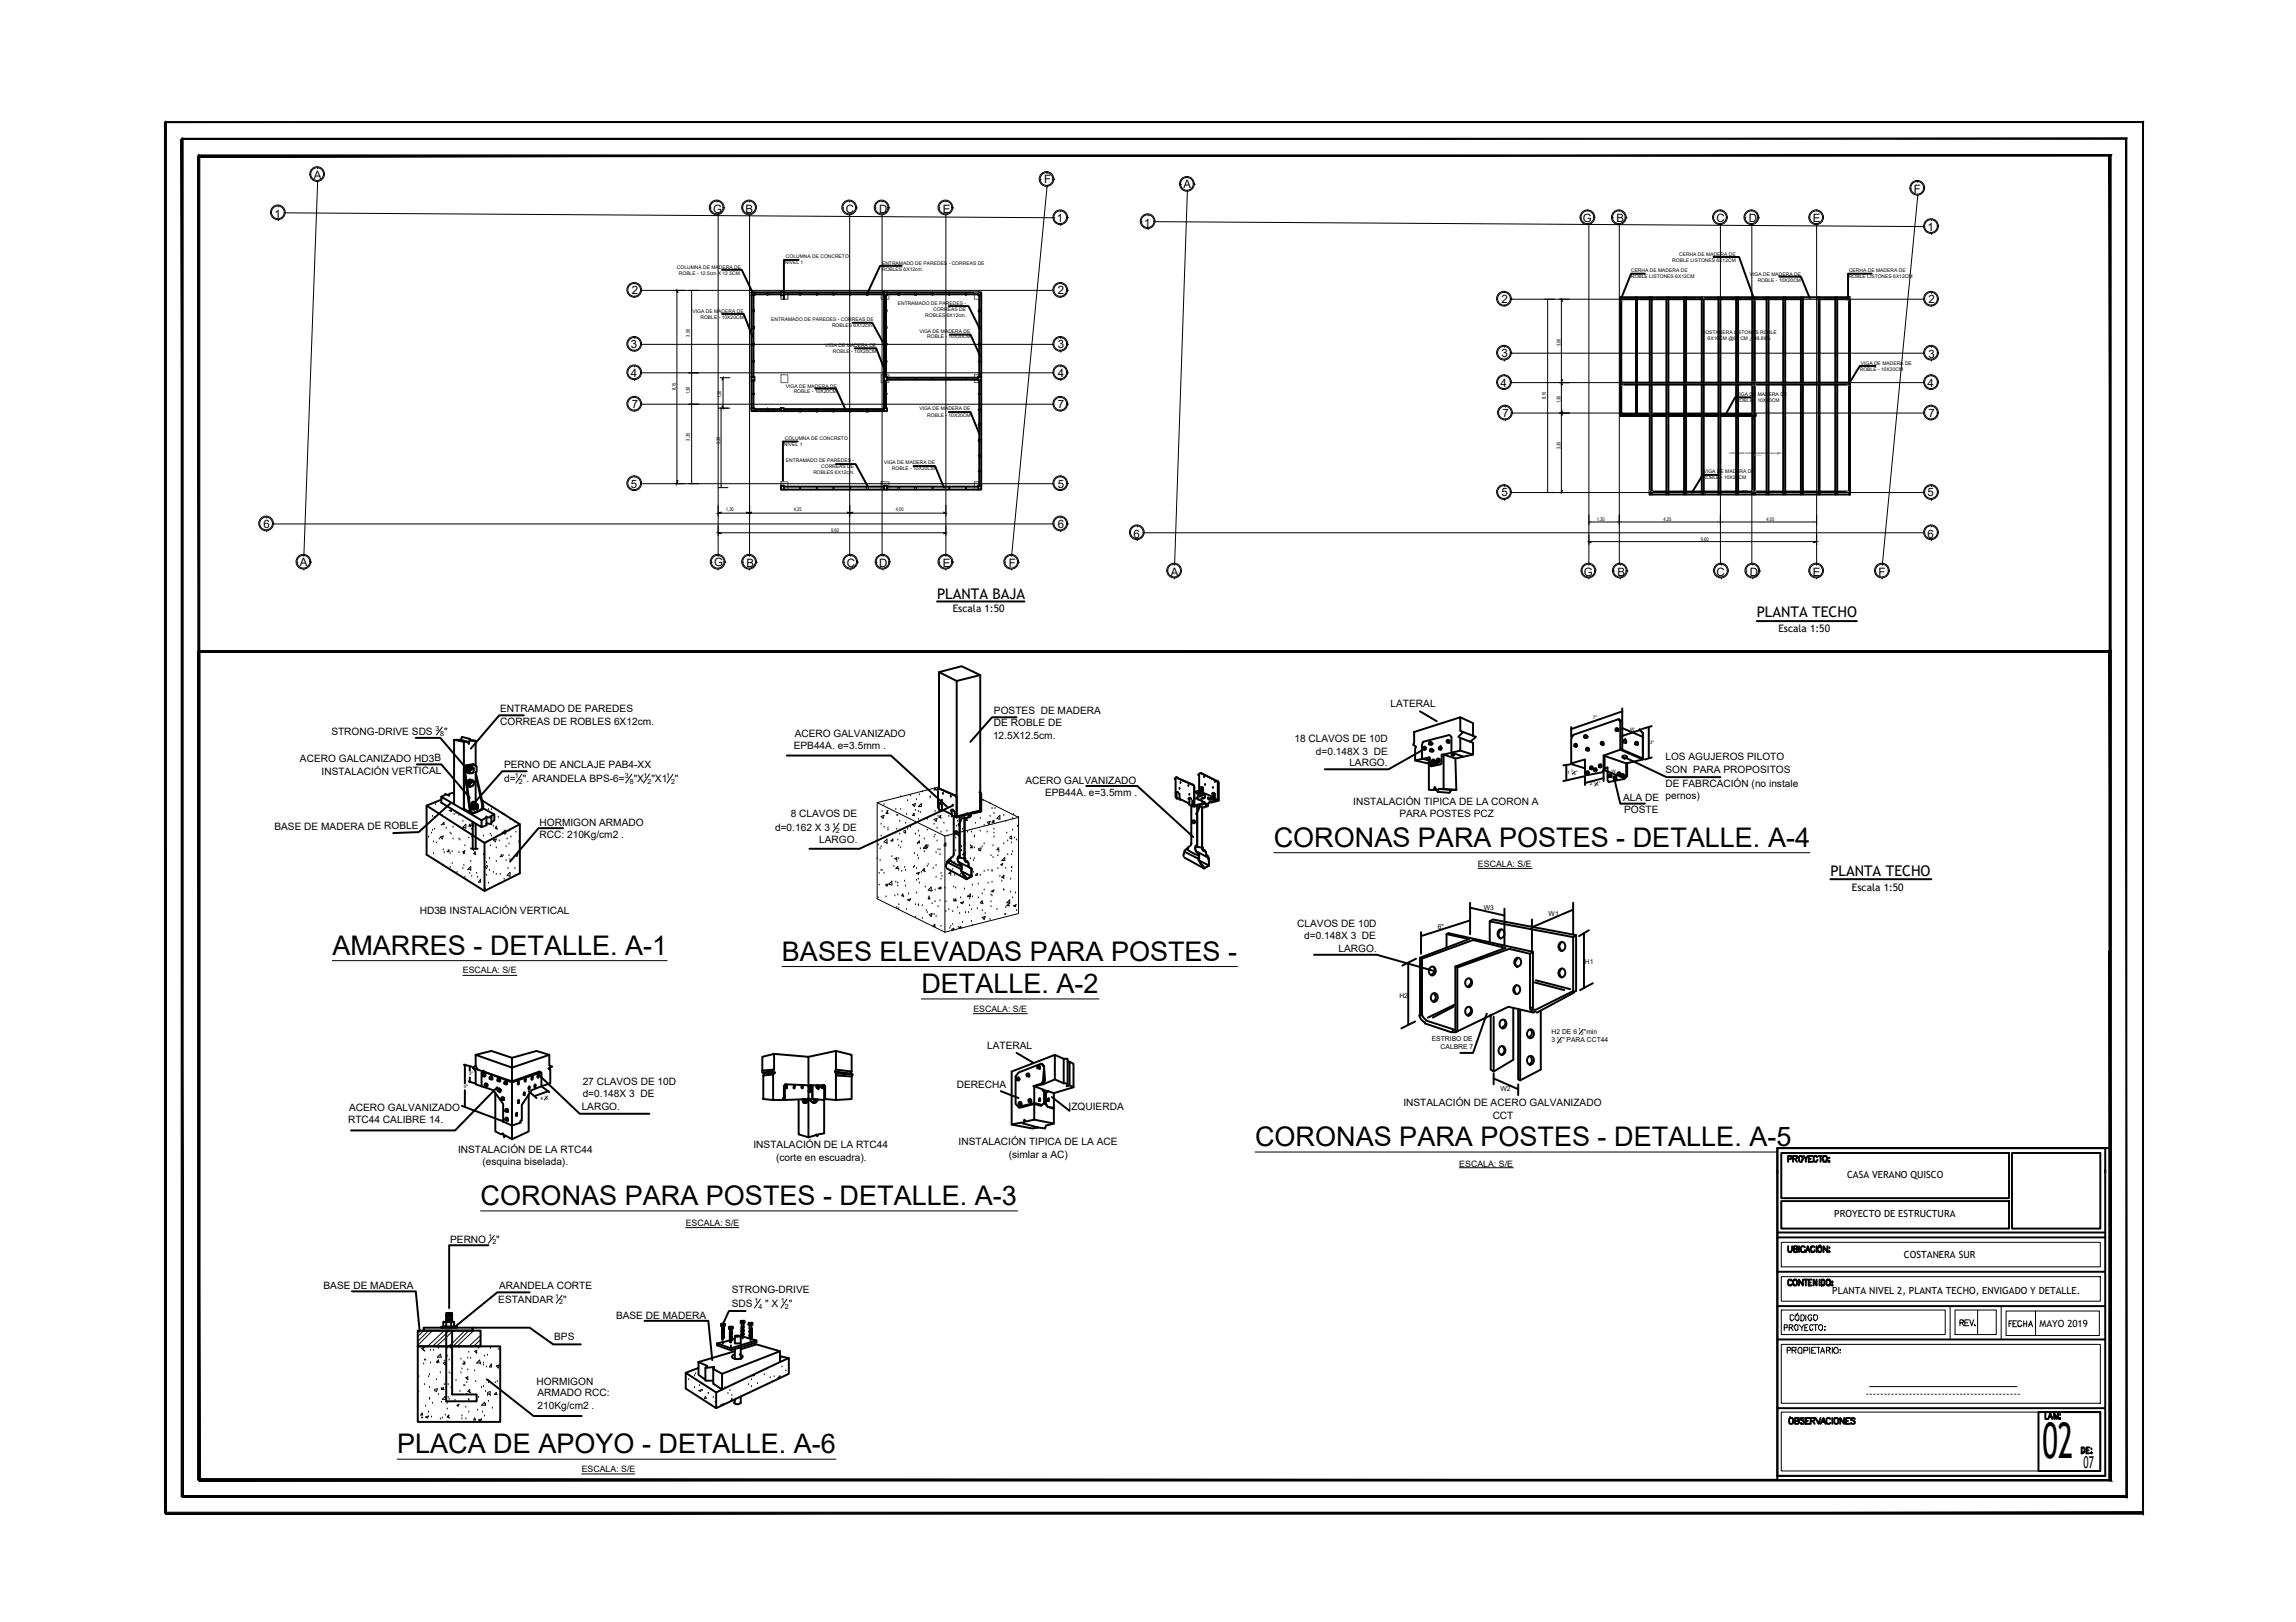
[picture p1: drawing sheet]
<svg xmlns="http://www.w3.org/2000/svg" width="297mm" height="210mm" viewBox="0 0 297 210" stroke-linecap="round" stroke-linejoin="round" font-family="sans-serif">
<defs><g id="words">
<text font-size="6.3" x="264.2" y="188.7">02</text>
<g font-size="3.5">
<text x="164.8" y="109.6">CORONAS PARA POSTES - DETALLE. A-4</text>
<text x="43" y="123.6">AMARRES - DETALLE. A-1</text>
<text x="101.2" y="124.3">BASES ELEVADAS PARA POSTES -</text>
<text x="119.2" y="128.5">DETALLE. A-2</text>
<text x="162.4" y="148.3">CORONAS PARA POSTES - DETALLE. A-5</text>
<text x="62.2" y="155.9">CORONAS PARA POSTES - DETALLE. A-3</text>
<text x="51.4" y="188.1">PLACA DE APOYO - DETALLE. A-6</text>
</g>
<text font-size="2.1" x="269.6" y="190">07</text>
<g font-size="1.9">
<text x="121.2" y="77.5">PLANTA BAJA</text>
<text x="227.3" y="79.9">PLANTA TECHO</text>
<text x="236.8" y="113.4">PLANTA TECHO</text>
</g>
<g font-size="1.5">
<text x="40.6" y="23.2">A</text>
<text x="135.1" y="23.7">F</text>
<text x="35.5" y="28.2">1</text>
<text x="92.3" y="27.5">G</text>
<text x="96.5" y="27.5">B</text>
<text x="109.4" y="27.5">C</text>
<text x="113.7" y="27.5">D</text>
<text x="122" y="27.5">E</text>
<text x="136.7" y="28.7">1</text>
<text x="148" y="29.3">1</text>
<text x="153.1" y="24.4">A</text>
<text x="204.8" y="28.7">G</text>
<text x="209.1" y="28.7">B</text>
<text x="222.1" y="28.7">C</text>
<text x="226.3" y="28.7">D</text>
<text x="234.5" y="28.7">E</text>
<text x="247.6" y="25">F</text>
<text x="249.4" y="30">1</text>
<text x="81.7" y="38.1">2</text>
<text x="136.8" y="38.1">2</text>
<text x="194.3" y="39.2">2</text>
<text x="249.5" y="39.2">2</text>
<text x="81.6" y="45.1">3</text>
<text x="136.8" y="45.1">3</text>
<text x="194.3" y="46.2">3</text>
<text x="249.5" y="46.3">3</text>
<text x="81.6" y="48.8">4</text>
<text x="81.7" y="52.8">7</text>
<text x="136.8" y="48.8">4</text>
<text x="136.8" y="52.8">7</text>
<text x="194.1" y="50">4</text>
<text x="194.4" y="54">7</text>
<text x="249.4" y="50">4</text>
<text x="249.5" y="54">7</text>
<text x="81.6" y="63.1">5</text>
<text x="136.8" y="63.1">5</text>
<text x="194.3" y="64.2">5</text>
<text x="249.4" y="64.2">5</text>
<text x="34.1" y="68.3">6</text>
<text x="136.8" y="68.3">6</text>
<text x="146.6" y="69.6">6</text>
<text x="249.4" y="69.6">6</text>
<text x="38.8" y="73.3">A</text>
<text x="92.4" y="73.3">G</text>
<text x="96.6" y="73.4">B</text>
<text x="109.5" y="73.4">C</text>
<text x="113.7" y="73.4">D</text>
<text x="122" y="73.4">E</text>
<text x="130.5" y="73.4">F</text>
<text x="151.5" y="74.5">A</text>
<text x="204.9" y="74.5">G</text>
<text x="209.2" y="74.5">B</text>
<text x="222.1" y="74.5">C</text>
<text x="226.4" y="74.5">D</text>
<text x="234.5" y="74.5">E</text>
<text x="243" y="74.5">F</text>
</g>
<g font-size="1.3">
<text x="219.3" y="20.1">ESCALA: 1/50</text>
<text x="123.3" y="79.2">Escala 1:50</text>
<text x="230.1" y="81.8">Escala 1:50</text>
<text x="42.9" y="95.1">STRONG-DRIVE SDS</text>
<text x="57.5" y="95.1">&quot;</text>
<text x="64.7" y="92.2">ENTRAMADO DE PAREDES</text>
<text x="64.7" y="93.8">CORREAS DE ROBLES 6X12cm.</text>
<text x="102.8" y="95.4">ACERO GALVANIZADO</text>
<text x="128.5" y="95.6">12.5X12.5cm.</text>
<text x="128.6" y="92.4">POSTES DE MADERA</text>
<text x="128.6" y="94">DE ROBLE DE</text>
<text x="167.5" y="96">18 CLAVOS DE 10D</text>
<text x="179.9" y="91.6">LATERAL</text>
<text x="38.8" y="98.7">ACERO GALCANIZADO HD3B</text>
<text x="41.6" y="100.3">INSTALACIÓN VERTICAL</text>
<text x="65.2" y="99.4">PERNO DE ANCLAJE PAB4-XX</text>
<text x="65.2" y="101.2">d= &quot;. ARANDELA BPS-6=</text>
<text x="82" y="101.2">&quot;X</text>
<text x="84.3" y="101.2">&quot;X1</text>
<text x="87.3" y="101.2">&quot;</text>
<text x="102.7" y="96.9">EPB44A. e=3.5mm .</text>
<text x="132.7" y="101.5">ACERO GALVANIZADO</text>
<text x="170.3" y="97.6">d=0.148X 3 DE</text>
<text x="174.6" y="99.2">LARGO.</text>
<text x="215.5" y="98.4">LOS AGUJEROS PILOTO</text>
<text x="215.5" y="100.1">SON PARA PROPOSITOS</text>
<text x="215.5" y="101.8">DE FABRCACIÓN (no instale</text>
<text x="35.5" y="107.4">BASE DE MADERA DE ROBLE</text>
<text x="69.8" y="106.9">HORMIGON ARMADO</text>
<text x="100.3" y="107.6">d=0.162 X 3</text>
<text x="102.3" y="105.8">8 CLAVOS DE</text>
<text x="109" y="107.6">DE</text>
<text x="135.2" y="103">EPB44A. e=3.5mm .</text>
<text x="175.1" y="104.1">INSTALACIÓN TIPICA DE LA CORON A</text>
<text x="181" y="105.8">PARA POSTES PCZ</text>
<text x="210" y="103.6">ALA DE pernos)</text>
<text x="210.1" y="105.3">POSTE</text>
<text x="69.8" y="108.4">RCC: 210Kg/cm2 .</text>
<text x="106" y="109.1">LARGO.</text>
<text x="54.3" y="118.2">HD3B INSTALACIÓN VERTICAL</text>
<text x="239.6" y="115.3">Escala 1:50</text>
<text x="167.8" y="120">CLAVOS DE 10D</text>
<text x="168.7" y="121.5">d=0.148X 3 DE</text>
<text x="173.2" y="123.2">LARGO.</text>
<text x="127.7" y="135.7">LATERAL</text>
<text x="45.2" y="143.7">ACERO GALVANIZADO</text>
<text x="75.3" y="143.6">LARGO.</text>
<text x="75.4" y="140.4">27 CLAVOS DE 10D</text>
<text x="75.4" y="142">d=0.148X 3 DE</text>
<text x="123.8" y="140.8">DERECHA</text>
<text x="138.2" y="143.6">IZQUIERDA</text>
<text x="181.6" y="143.1">INSTALACIÓN DE ACERO GALVANIZADO</text>
<text x="45" y="145.3">RTC44 CALIBRE 14.</text>
<text x="59.3" y="149.2">INSTALACIÓN DE LA RTC44</text>
<text x="97.5" y="148.6">INSTALACIÓN DE LA RTC44</text>
<text x="124" y="148.2">INSTALACIÓN TIPICA DE LA ACE</text>
<text x="130.5" y="149.8">(simlar a AC)</text>
<text x="193.1" y="144.8">CCT</text>
<text x="62.4" y="150.7">(esquina biselada).</text>
<text x="100.4" y="150.2">(corte en escuadra).</text>
<text x="239" y="152.4">CASA VERANO QUISCO</text>
<text x="58.2" y="160.9">PERNO</text>
<text x="64.2" y="160.9">&quot;</text>
<text x="237.3" y="157.5">PROYECTO DE ESTRUCTURA</text>
<text x="41.9" y="166.9">BASE DE MADERA</text>
<text x="64.6" y="166.9">ARANDELA CORTE</text>
<text x="94.7" y="167.4">STRONG-DRIVE</text>
<text x="237.1" y="167.5">PLANTA NIVEL 2, PLANTA TECHO, ENVIGADO Y DETALLE.</text>
<text x="246.3" y="162.8">COSTANERA SUR</text>
<text x="64.5" y="168.6">ESTANDAR</text>
<text x="71.7" y="173.5">BPS</text>
<text x="72.8" y="168.6">&quot;</text>
<text x="79.7" y="170.7">BASE DE MADERA</text>
<text x="94.7" y="169.1">SDS</text>
<text x="99" y="169.1">&quot; X</text>
<text x="102.1" y="169.1">&quot;</text>
<text x="263.8" y="171.7">MAYO 2019</text>
<text x="69.4" y="179.2">HORMIGON</text>
<text x="69.5" y="180.7">ARMADO RCC:</text>
<text x="69.5" y="182.4">210Kg/cm2 .</text>
<text x="241.4" y="180.8">-------------------------------------------</text>
</g>
<g font-size="1.1">
<text x="191.2" y="112.3">ESCALA: S/E</text>
<text x="59.9" y="126">ESCALA: S/E</text>
<text x="125.9" y="130.9">ESCALA: S/E</text>
<text x="188.8" y="151">ESCALA: S/E</text>
<text x="88.7" y="158.6">ESCALA: S/E</text>
<text x="75.3" y="190.5">ESCALA: S/E</text>
</g>
<g font-size=".9">
<text x="56.3" y="94.6">3</text>
<text x="57" y="95.2">8</text>
<text x="66.6" y="100.7">1</text>
<text x="67.1" y="101.5">2</text>
<text x="80.8" y="100.7">3</text>
<text x="81.5" y="101.5">8</text>
<text x="83.3" y="100.7">1</text>
<text x="83.8" y="101.5">2</text>
<text x="86.2" y="100.7">1</text>
<text x="86.8" y="101.5">2</text>
<text x="107.6" y="107.2">1</text>
<text x="108.1" y="107.8">2</text>
<text x="192" y="117.7">W3</text>
<text x="200.3" y="118.5">W1</text>
<text x="186" y="120.3">6&quot;</text>
<text x="205" y="124.7">H1</text>
<text x="181" y="129.1">H2</text>
<text x="185.2" y="134.7">ESTRIBO DE</text>
<text x="186.4" y="135.7">CALBRE 7</text>
<text x="200.7" y="133.8">H2 DE 6</text>
<text x="200.7" y="134.9">3</text>
<text x="202.1" y="134.9">&quot; PARA CCT44</text>
<text x="204.9" y="133.8">&quot;min</text>
<text x="194.1" y="141.2">W2</text>
<text x="63.2" y="160.4">1</text>
<text x="63.7" y="161">2</text>
<text x="71.8" y="168.1">1</text>
<text x="72.3" y="168.8">2</text>
<text x="97.6" y="168.6">1</text>
<text x="98.1" y="169.4">4</text>
<text x="101" y="168.6">1</text>
<text x="101.5" y="169.4">2</text>
</g>
<g font-size=".6">
<text x="87.6" y="34.8">COLUMNA DE MADERA DE</text>
<text x="87.8" y="35.5">ROBLE - 12.5cm X 12.5CM.</text>
<text x="101.5" y="34.1">NIVEL 1</text>
<text x="101.7" y="33.4">COLUMNA DE CONCRETO</text>
<text x="114.1" y="34.3">ENTRAMADO DE PAREDES - CORREAS DE</text>
<text x="114.1" y="35">ROBLES 6X12cm.</text>
<text x="211" y="35.2">CERHA DE MADERA DE</text>
<text x="211" y="35.9">ROBLE LISTONES 6X12CM</text>
<text x="216.4" y="33.9">ROBLE LISTONES 6X12CM</text>
<text x="217.2" y="33.1">CERHA DE MADERA DE</text>
<text x="226.4" y="35.7">VIGA DE MADERA DE</text>
<text x="239.2" y="35.2">CERHA DE MADERA DE</text>
<text x="239.2" y="35.9">ROBLE LISTONES 6X12CM</text>
<text x="89.6" y="40.5">VIGA DE MADERA DE</text>
<text x="90.6" y="41.3">ROBLE - 10X20CM</text>
<text x="99.8" y="41.5">ENTRAMADO DE PAREDES - CORREAS DE</text>
<text x="116.1" y="39.5">ENTRAMADO DE PAREDES -</text>
<text x="119.7" y="41">ROBLES 6X12cm.</text>
<text x="120.7" y="40.2">CORREAS DE</text>
<text x="227.4" y="36.4">ROBLE - 10X20CM</text>
<text x="89.2" y="43.5" transform="rotate(-90 89.2 43.5)">3,50</text>
<text x="106.8" y="44.9">VIGA DE MADERA DE</text>
<text x="107.6" y="42.3">ROBLES 6X12cm.</text>
<text x="107.8" y="45.7">ROBLE - 10X20CM</text>
<text x="118.9" y="43">VIGA DE MADERA DE</text>
<text x="120" y="43.8">ROBLE - 10X20CM</text>
<text x="201.9" y="44.8" transform="rotate(-90 201.9 44.8)">3,50</text>
<text x="220.2" y="43.2">COSTANERA LISTONES ROBLE</text>
<text x="220.9" y="44.1">8X16CM @65 CM ¡=48.89%</text>
<text x="240.6" y="48">ROBLE - 10X20CM</text>
<text x="240.7" y="47.2">VIGA DE MADERA DE</text>
<text x="87.4" y="50.5" transform="rotate(-90 87.4 50.5)">8,15</text>
<text x="89.2" y="51" transform="rotate(-90 89.2 51)">1,30</text>
<text x="93.3" y="51.5" transform="rotate(-90 93.3 51.5)">1,30</text>
<text x="101.7" y="50.2">VIGA DE MADERA DE</text>
<text x="102.7" y="50.9">ROBLE - 10X20CM</text>
<text x="118.9" y="53.1">VIGA DE MADERA DE</text>
<text x="120" y="54">ROBLE - 10X20CM</text>
<text x="200" y="51.7" transform="rotate(-90 200 51.7)">8,15</text>
<text x="201.9" y="52.2" transform="rotate(-90 201.9 52.2)">1,30</text>
<text x="224.6" y="51.3">VIGA DE MADERA DE</text>
<text x="224.6" y="52.1">ROBLE - 10X20CM</text>
<text x="89.2" y="57" transform="rotate(-90 89.2 57)">3,35</text>
<text x="93.2" y="57.5" transform="rotate(-90 93.2 57.5)">3,35</text>
<text x="101.4" y="57.8">NIVEL 1</text>
<text x="101.5" y="56.9">COLUMNA DE CONCRETO</text>
<text x="101.7" y="59.8">ENTRAMADO DE PAREDES -</text>
<text x="201.9" y="58.2" transform="rotate(-90 201.9 58.2)">3,35</text>
<text x="105.2" y="61.3">ROBLES 6X12cm.</text>
<text x="106.2" y="60.6">CORREAS DE</text>
<text x="114.4" y="60.1">VIGA DE MADERA DE</text>
<text x="115.4" y="60.8">ROBLE - 10X20CM</text>
<text x="220.3" y="62">ROBLE - 10X20CM</text>
<text x="220.4" y="61.2">VIGA DE MADERA DE</text>
<text x="93.9" y="66.2">1,30</text>
<text x="102.7" y="66.2">4,25</text>
<text x="107.5" y="68.8">9,60</text>
<text x="115.9" y="66.2">4,05</text>
<text x="206.6" y="67.4">1,30</text>
<text x="215.2" y="67.4">4,25</text>
<text x="220" y="70">9,60</text>
<text x="228.5" y="67.4">4,05</text>
<text x="206.1" y="93.1">7&quot;</text>
<text x="210.9" y="94.6">W</text>
<text x="202.8" y="100.2">1</text>
<text x="203.9" y="100.2">&quot;</text>
<text x="205.7" y="101.6">2</text>
<text x="206.8" y="101.6">&quot;</text>
<text x="208.5" y="100.1">W</text>
<text x="213.4" y="96.3">3&quot;</text>
<text x="201.4" y="134.6">1</text>
<text x="201.7" y="135">2</text>
<text x="204.2" y="133.5">1</text>
<text x="204.5" y="134">2</text>
<text x="60" y="140.8">9&quot;</text>
<text x="60.6" y="139.2">3&quot;</text>
<text x="69.9" y="142.4">4</text>
</g>
<g font-size=".4">
<text x="203.3" y="99.9">5</text>
<text x="203.7" y="100.3">8</text>
<text x="206.2" y="101.5">5</text>
<text x="206.6" y="101.7">8</text>
<text x="70.4" y="142.1">1</text>
<text x="70.7" y="142.4">8</text>
</g>
<text font-size=".3" x="223.7" y="58.8">COSTANERA LISTONES ROBLE 8X16cm @65 cm</text>
<text font-size=".3" fill="#939598" x="226.6" y="59">i: 38.26%</text>
</g></defs>
<!-- layer: ARQ_c_005 -->
<path d="M101 37.8h.9v.9h-.9zM114 37.8h1v.9h-1zM126.6 37.8h-.5v.9h.8v-.9h-.2M101 48.5h.9v1h-.9zM114 48.5h1v1h-1zM126.1 48.5h.8v1h-.8zM101 62.3h.9v1.1h-.9zM114 62.3h1v1.1h-1zM126.6 63.4h-.5v-1.1h.8v1.1h-.2" fill="none" stroke="#636466" stroke-width=".13"/>
<!-- layer: CAPA DE COTAS -->
<g fill="none" stroke="#000" stroke-width=".13">
<path d="M35 27.5h.1M36 26.7v.1M36 28.4v.2M36.8 27.5h.1M40.1 22.6h.1M41.1 21.7v.1M41.1 23.5v.1M41.9 22.6h.1M82.1 36.6v.1M82.1 38.3v.2M82.9 37.6h.1M87.3 37.6h1.3"/>
<path d="M87.6 37.8v24.4M89.1 37.6h1.3M89.5 37.8v10.2M91.9 26.9h.1M92.8 26v.1M92.8 27.8v.1M93.7 26.9h.1M96 26.9h.1M97 26v.1M97 27.8v.1M97.7 26.9h.2M109 26.9h.2"/>
<path d="M109.9 26v.1M109.9 27.8v.1M110.8 26.9h.1M113.1 26.9h.3M114.1 26v.1M114.1 27.8v.1M114.9 26.9h.2M121.5 26.9h.1M122.4 26v.1M122.4 27.8v.1M123.3 26.9h.1M134.6 23.2h.1"/>
<path d="M135.5 22.2v.3M135.5 24v.2M136.3 28.2h.2M136.3 23.2h.2M137.2 27.3v.1M137.2 28.9v.3M137.2 36.6v.1M137.2 38.3v.2M138.1 37.6h.1M138.1 28.2h.1M147.6 28.7h.2M148.5 27.8v.1"/>
<path d="M148.5 29.6v.1M149.4 28.7h.1M152.7 23.9h.2M153.6 22.8v.2M153.6 24.6v.2M154.5 23.9h.1M194.6 37.7v.1M194.6 39.5v.1M195.4 38.7h.3M199.8 38.7h1.3M200.2 39v24.5M201.7 38.7h1.3"/>
<path d="M202 39v10.1M204.4 28.2h.1M205.4 27.2v.1M205.4 28.9v.2M206.2 28.2h.1M208.5 28.2h.2M209.5 27.2v.1M209.5 28.9v.2M210.3 28.2h.2M221.6 28.2h.1M222.6 27.2v.1M222.6 28.9v.2"/>
<path d="M223.3 28.2h.2M225.7 28.2h.2M226.6 27.2v.1M226.6 28.9v.2M227.5 28.2h.2M234 28.2h.1M235 27.2v.1M235 28.9v.2M235.8 28.2h.1M247.1 24.4h.1M248.1 23.5v.1M248.1 25.3v.1"/>
<path d="M248.9 29.3h.1M248.9 24.4h.1M249.9 28.4v.2M249.9 30.2v.1M249.9 37.7v.3M249.9 39.5v.1M250.6 38.7h.2M250.6 29.3h.2M82.1 43.5v.3M82.1 45.3v.2M82.1 47.4v.1M82.1 49.1v.2"/>
<path d="M82.1 51.3v.1M82.1 53.1v.1M82.9 52.3h.2M82.9 48.2h.1M82.9 44.6h.1M89.1 52.3h1.3M89.1 48.2h1.3M89.5 48.6v3.3M89.5 52.6v9.6M92.9 52.8h1.5M93.2 48.9h1.2M93.3 53.1v9.8"/>
<path d="M93.5 49.1v3.5M137.2 43.7v.1M137.2 45.3v.3M137.2 47.4v.1M137.2 49.1v.2M137.2 51.3v.1M137.2 53.1v.1M138.1 52.3h.1M138.1 48.2h.1M138.1 44.6h.1M194.6 44.8v.1M194.6 46.6v.1"/>
<path d="M194.6 48.5v.1M194.6 50.3v.1M194.8 52.4v.3M194.8 54.2v.3M195.4 49.5h.3M195.4 45.7h.3M195.5 53.5h.2M201.7 53.5h1.3M201.7 49.5h1.3M202 49.8v3.4M202 53.7v9.8M249.9 44.8v.1"/>
<path d="M249.9 46.6v.1M249.9 48.5v.1M249.9 50.3v.1M249.9 52.4v.2M249.9 54.2v.1M250.6 53.5h.2M250.6 49.5h.2M250.6 45.7h.2M34.5 66.9v.1M34.5 68.7v.1M35.4 67.8h.1M38.4 72.8h.2"/>
<path d="M39.3 71.9v.1M39.3 73.6v.2M40.2 72.8h.1M82.1 61.6v.1M82.1 63.4v.1M82.9 62.6h.1M87.3 62.6h1.3M89.1 62.6h1.3M92 72.8h.1M92.9 63.1h1.3M92.9 65.4v1.4M92.9 68.1v1.2"/>
<path d="M92.9 71.9v.1M92.9 73.6v.2M93.3 66.4h3.3M93.3 68.9h28.8M93.8 72.8h.1M96.1 72.8h.1M97 65.4v1.4M97 71.9v.1M97 73.6v.2M97.2 66.4h12.5M97.9 72.8h.1M109.2 72.8h.1"/>
<path d="M109.9 65.4v1.4M110.1 71.9v.1M110.1 73.6v.2M110.3 66.4h11.8M110.9 72.8h.2M113.2 72.8h.3M114.2 71.9v.1M114.2 73.6v.2M115 72.8h.1M121.5 72.8h.1M122.4 65.4v1.4M122.4 68.1v1.2"/>
<path d="M122.4 71.9v.1M122.4 73.6v.2M123.3 72.8h.1M130 72.8h.1M130.9 71.9v.1M130.9 73.6v.2M131.8 72.8h.1M137.2 61.6v.1M137.2 63.4v.1M137.2 66.9v.1M137.2 68.7v.1M138.1 62.6h.1"/>
<path d="M138.1 67.8h.1M147.1 68.1v.1M147.1 69.8v.2M147.9 68.9h.1M150.9 73.9h.2M152 73v.1M152 74.8v.1M152.7 73.9h.2M194.6 62.7v.3M194.6 64.5v.3M195.4 63.7h.3M199.8 63.7h1.3"/>
<path d="M201.7 63.7h1.3M204.5 73.9h.2M205.6 66.7v1.2M205.6 69.2v1.3M205.6 73v.1M205.6 74.8v.1M205.8 67.5h3.4M205.8 70.1h28.8M206.3 73.9h.1M208.6 73.9h.3M209.5 66.7v1.2M209.6 73v.1"/>
<path d="M209.6 74.8v.1M209.7 67.5h12.5M210.4 73.9h.2M221.7 73.9h.1M222.6 66.7v1.2M222.7 73v.1M222.7 74.8v.1M222.8 67.5h11.8M223.5 73.9h.1M225.9 73.9h.1M226.8 73v.1M226.8 74.8v.1"/>
<path d="M227.7 73.9h.1M234 73.9h.1M235 66.7v1.2M235 69.2v1.3M235 73v.1M235 74.8v.1M235.8 73.9h.1M242.5 73.9h.1M243.5 73v.1M243.5 74.8v.1M244.3 73.9h.1M249.9 62.7v.3"/>
<path d="M249.9 64.5v.3M249.9 68.1v.1M249.9 69.8v.2M250.6 68.9h.2M250.6 63.7h.2"/>
<circle cx="35.9" cy="27.5" r=".95"/>
<circle cx="35.9" cy="27.5" r=".83"/>
<circle cx="41" cy="22.5" r=".95"/>
<circle cx="41" cy="22.5" r=".83"/>
<circle cx="82" cy="37.5" r=".95"/>
<circle cx="82" cy="37.5" r=".83"/>
<circle cx="92.7" cy="26.8" r=".95"/>
<circle cx="92.7" cy="26.8" r=".83"/>
<circle cx="96.9" cy="26.8" r=".95"/>
<circle cx="96.9" cy="26.8" r=".83"/>
<circle cx="109.9" cy="26.8" r=".95"/>
<circle cx="109.9" cy="26.8" r=".83"/>
<circle cx="114.1" cy="26.8" r=".95"/>
<circle cx="114.1" cy="26.8" r=".83"/>
<circle cx="122.3" cy="26.8" r=".95"/>
<circle cx="122.3" cy="26.8" r=".83"/>
<circle cx="135.4" cy="23.2" r=".95"/>
<circle cx="135.4" cy="23.2" r=".83"/>
<circle cx="137.2" cy="28.1" r=".95"/>
<circle cx="137.2" cy="37.5" r=".95"/>
<circle cx="137.2" cy="37.5" r=".83"/>
<circle cx="137.2" cy="28.1" r=".83"/>
<circle cx="148.5" cy="28.6" r=".95"/>
<circle cx="148.5" cy="28.6" r=".83"/>
<circle cx="153.5" cy="23.8" r=".95"/>
<circle cx="153.5" cy="23.8" r=".83"/>
<circle cx="194.6" cy="38.7" r=".95"/>
<circle cx="194.6" cy="38.7" r=".83"/>
<circle cx="205.4" cy="28.1" r=".95"/>
<circle cx="205.4" cy="28.1" r=".83"/>
<circle cx="209.4" cy="28.1" r=".95"/>
<circle cx="209.4" cy="28.1" r=".83"/>
<circle cx="222.5" cy="28.1" r=".95"/>
<circle cx="222.5" cy="28.1" r=".83"/>
<circle cx="226.6" cy="28.1" r=".95"/>
<circle cx="226.6" cy="28.1" r=".83"/>
<circle cx="235" cy="28.1" r=".95"/>
<circle cx="235" cy="28.1" r=".83"/>
<circle cx="248" cy="24.3" r=".95"/>
<circle cx="248" cy="24.3" r=".83"/>
<circle cx="249.8" cy="38.7" r=".95"/>
<circle cx="249.8" cy="29.3" r=".95"/>
<circle cx="249.8" cy="38.7" r=".83"/>
<circle cx="249.8" cy="29.3" r=".83"/>
<circle cx="82" cy="48.2" r=".95"/>
<circle cx="82" cy="44.5" r=".95"/>
<circle cx="82" cy="52.2" r=".95"/>
<circle cx="82" cy="52.2" r=".83"/>
<circle cx="82" cy="44.5" r=".83"/>
<circle cx="82" cy="48.2" r=".83"/>
<circle cx="137.2" cy="44.5" r=".95"/>
<circle cx="137.2" cy="48.2" r=".95"/>
<circle cx="137.2" cy="52.2" r=".95"/>
<circle cx="137.2" cy="44.5" r=".83"/>
<circle cx="137.2" cy="48.2" r=".83"/>
<circle cx="137.2" cy="52.2" r=".83"/>
<circle cx="194.6" cy="49.5" r=".95"/>
<circle cx="194.6" cy="45.6" r=".95"/>
<circle cx="194.6" cy="45.6" r=".83"/>
<circle cx="194.6" cy="49.5" r=".83"/>
<circle cx="194.7" cy="53.4" r=".95"/>
<circle cx="194.7" cy="53.4" r=".83"/>
<circle cx="249.8" cy="49.5" r=".95"/>
<circle cx="249.8" cy="45.6" r=".95"/>
<circle cx="249.8" cy="53.4" r=".95"/>
<circle cx="249.8" cy="45.6" r=".83"/>
<circle cx="249.8" cy="49.5" r=".83"/>
<circle cx="249.8" cy="53.4" r=".83"/>
<circle cx="34.4" cy="67.7" r=".95"/>
<circle cx="34.4" cy="67.7" r=".83"/>
<circle cx="39.2" cy="72.7" r=".95"/>
<circle cx="39.2" cy="72.7" r=".83"/>
<circle cx="82" cy="62.5" r=".95"/>
<circle cx="82" cy="62.5" r=".83"/>
<circle cx="92.8" cy="72.7" r=".95"/>
<circle cx="92.8" cy="72.7" r=".83"/>
<circle cx="96.9" cy="72.7" r=".95"/>
<circle cx="96.9" cy="72.7" r=".83"/>
<circle cx="110" cy="72.7" r=".95"/>
<circle cx="110" cy="72.7" r=".83"/>
<circle cx="114.2" cy="72.7" r=".95"/>
<circle cx="114.2" cy="72.7" r=".83"/>
<circle cx="122.3" cy="72.7" r=".95"/>
<circle cx="122.3" cy="72.7" r=".83"/>
<circle cx="130.8" cy="72.7" r=".95"/>
<circle cx="130.8" cy="72.7" r=".83"/>
<circle cx="137.2" cy="62.5" r=".95"/>
<circle cx="137.2" cy="67.7" r=".95"/>
<circle cx="137.2" cy="67.7" r=".83"/>
<circle cx="137.2" cy="62.5" r=".83"/>
<circle cx="147.1" cy="68.9" r=".95"/>
<circle cx="147.1" cy="68.9" r=".83"/>
<circle cx="151.9" cy="73.8" r=".95"/>
<circle cx="151.9" cy="73.8" r=".83"/>
<circle cx="194.6" cy="63.7" r=".95"/>
<circle cx="194.6" cy="63.7" r=".83"/>
<circle cx="205.5" cy="73.8" r=".95"/>
<circle cx="205.5" cy="73.8" r=".83"/>
<circle cx="209.6" cy="73.8" r=".95"/>
<circle cx="209.6" cy="73.8" r=".83"/>
<circle cx="222.6" cy="73.8" r=".95"/>
<circle cx="222.6" cy="73.8" r=".83"/>
<circle cx="226.7" cy="73.8" r=".95"/>
<circle cx="226.7" cy="73.8" r=".83"/>
<circle cx="235" cy="73.8" r=".95"/>
<circle cx="235" cy="73.8" r=".83"/>
<circle cx="243.5" cy="73.8" r=".95"/>
<circle cx="243.5" cy="73.8" r=".83"/>
<circle cx="249.8" cy="63.7" r=".95"/>
<circle cx="249.8" cy="68.9" r=".95"/>
<circle cx="249.8" cy="63.7" r=".83"/>
<circle cx="249.8" cy="68.9" r=".83"/>
</g>
<g fill="#000" stroke="#000" stroke-width=".13">
<path d="M87.6 37.6l.1 .2h-.1zM89.5 37.6v.2zM200.2 38.7v.3zM202 38.7l.1 .3h-.1zM89.5 52.3v.3zM89.5 48.2v.4zM89.5 51.9v.4zM89.5 48v.2zM93.3 52.8v.3zM93.5 48.9v.2h-.1zM93.4 52.6h.1v.2zM202 53.5l.1 .2h-.1z"/>
<path d="M202 49.5l.1 .3h-.1zM202 53.2h.1l-.1 .3zM202 49.1h.1l-.1 .4zM87.6 62.2h.1l-.1 .4zM89.5 62.2v.4zM93.3 62.9v.2zM92.9 66.4l.4-.1v.1zM92.9 68.9h.4v.2zM96.6 66.3l.4 .1h-.4zM97 66.4l.2-.1v.1zM109.7 66.3l.2 .1h-.2zM109.9 66.4l.4-.1v.1z"/>
<path d="M122.1 66.3l.3 .1h-.3zM122.1 68.9h.3l-.3 .2zM200.2 63.5v.2zM202 63.5h.1l-.1 .2zM205.6 67.5h.2zM205.6 70.1h.2v.1zM209.2 67.5h.3zM209.5 67.5h.2zM222.2 67.5h.4zM222.6 67.5h.2zM234.6 67.5h.4zM234.6 70.1h.4l-.4 .1z"/>
</g>
<!-- layer: COLUMNAS  VIGAS -->
<g fill="none" stroke="#000" stroke-width=".25">
<path d="M97.2 37.8h.4v.4h-.4zM101 37.8h.4v.4h-.4zM114.4 37.8h.4v.4h-.4zM126.6 37.8h.3v.4h-.3zM97.2 48.8h.4v.5h-.4zM97.2 52.8h.4v.4h-.4zM101 52.8h.4v.4h-.4zM114.4 48.8h.4v.5h-.4zM114.4 52.8h.4v.4h-.4zM126.6 48.8h.3v.5h-.3zM101 62.9h.4v.5h-.4zM114.4 62.9h.4v.5h-.4z"/>
<path d="M126.6 62.9h.3v.5h-.3zM121.5 87l2.9-.8 2.4 1.2-3 .7zM121.5 87v15.1M123.8 88.1v15.1M126.8 87.4v17.5l-3 .7"/>
</g>
<!-- layer: VIGAS DE RIOSTRA -->
<g fill="none" stroke="#000" stroke-width=".25">
<path d="M97.2 38.2v10.6M97.5 38.2v10.6M97.6 37.8h3.4M97.6 38.1h3.4M101.4 37.8h13.1M101.4 38.1h13M114.4 38.2v10.6M114.6 38.2v10.6M114.8 37.8h11.8M114.8 38.1h11.8M126.7 38.2v10.6M126.9 38.2v10.6"/>
<path d="M209.7 38.7h2M209.7 38.5v11M211.7 38.5v11M211.8 38.7h1.6M211.8 38.5v11M213.4 38.5h25.9v25.5h-25.9v-14.2M213.4 38.5h-3.8v15.3h3.8M213.4 38.5v11M213.7 38.5v11M213.8 38.7h1.8M215.6 38.5v11M215.8 38.7h2.1"/>
<path d="M215.8 38.5v11M217.9 38.5v11M218.1 38.7h2.1M218.1 38.5v11M220.2 38.5v11M222.3 38.7h-1.9v10.8M222.3 38.5v11M222.6 38.7h2M222.6 38.5v11M224.6 38.5v11M224.9 38.7h1.7M224.9 38.5v11"/>
<path d="M226.8 38.5v11M227 38.7h1.5M227 38.5v11M228.5 38.5v11M228.8 38.7h1.9M228.8 38.5v11M230.7 38.5v11M231 38.7h2M231 38.5v11M233 38.5v11M233.2 38.5v11M235.3 38.5v11"/>
<path d="M235.4 38.7h2M235.4 38.5v11M237.4 38.5v11M237.7 38.7h1.5M237.7 38.5v11M239.2 38.5v11M97.2 49.3v3.5M97.5 49.3v3.5M97.6 52.9h3.4M97.6 53.2h3.4M101.4 52.9h13M101.4 53.2h13"/>
<path d="M114.4 49.3v3.5M114.6 49.3v3.5M114.8 48.9h11.8M114.8 49.1h11.8M126.7 49.3v13.6M126.9 49.3v13.6M209.6 49.5h29.7M209.6 49.8h29.7M209.7 49.8v4M209.9 53.6h1.8M211.7 49.8v4M211.8 49.8v4"/>
<path d="M211.9 53.6h1.5M213.7 53.6h1.9M213.7 53.8h1.9M213.7 49.8v14.2M215.6 49.8v14.2M215.8 53.6h2.1M215.8 53.8h2.1M215.8 49.8v14.2M217.9 49.8v14.2M218.1 53.6h2.1M218.1 53.8h2.1M218.1 49.8v14.2"/>
<path d="M220.2 49.8v14.2M220.4 53.6h1.9M220.4 53.8h1.9M220.4 49.8v14.2M222.3 49.8v14.2M222.6 53.6h2M222.6 53.8h2M222.6 49.8v14.2M224.6 49.8v14.2M224.9 53.6h1.9M224.9 53.8h1.9M224.9 49.8v14.2"/>
<path d="M226.8 49.8v14.2M227 53.6h.1v.2h-.1M227 49.8v14.2M228.5 49.8v14.2M228.8 49.8v14.2M230.7 49.8v14.2M231 49.8v14.2M233 49.8v14.2M233.2 49.8v14.2M235.3 49.8v14.2M235.4 49.8v14.2M237.4 49.8v14.2"/>
<path d="M237.7 49.8v14.2M239.2 49.8v14.2M101.4 63h13M101.4 63.4h13M114.8 63h11.8M114.8 63.4h11.8M213.4 63.6h.1M213.7 63.6h1.9M215.8 63.6h2.1M218.1 63.6h2.1M220.4 63.6h1.9M222.6 63.6h2"/>
<path d="M224.9 63.6h1.1M225.4 63.6h1.4M227 63.6h1.5M228.8 63.6h1.9M231 63.6h2M233.2 63.6h2.1M235.4 63.6h2M237.7 63.6h1.5"/>
</g>
<!-- layer: ZAPATA -->
<g fill="none" stroke="#000" stroke-width=".13">
<path d="M99.3 37.8h.1v.4h-.1zM103.4 37.8h.2v.4h-.2zM105.6 37.8h.1v.4h-.1zM107.8 37.8h.1v.4h-.1zM109.9 37.8h.2v.4h-.2zM112.1 37.8h.2v.4h-.2zM116.1 37.8h.3v.4h-.3zM118.3 37.8h.3v.4h-.3zM120.6 37.8h.1v.4h-.1zM122.8 37.8h.1v.4h-.1zM124.9 37.8h.1v.4h-.1zM97.2 50.9h.4v.1h-.4z"/>
<path d="M97.2 46.7h.4v.1h-.4zM97.2 44.4h.4v.3h-.4zM97.2 42.3h.4v.2h-.4zM97.2 40.1h.4v.3h-.4zM99.3 52.8h.1v.4h-.1zM103.4 52.9h.2v.4h-.2zM105.6 52.9h.1v.4h-.1zM107.8 52.9h.1v.4h-.1zM109.9 52.9h.2v.4h-.2zM112.1 52.9h.2v.4h-.2zM114.4 50.9h.4v.1h-.4zM114.4 46.7h.4v.1h-.4z"/>
<path d="M114.4 44.4h.4v.3h-.4zM114.4 42.3h.4v.2h-.4zM114.4 40.1h.4v.3h-.4zM116.1 48.9h.3v.2h-.3zM118.3 48.9h.3v.2h-.3zM120.6 48.9h.1v.2h-.1zM122.8 48.9h.1v.2h-.1zM124.9 48.9h.1v.2h-.1zM126.6 50.9h.3v.1h-.3zM126.6 52.9h.3v.2h-.3zM126.6 54.8h.3v.3h-.3zM126.6 56.9h.3v.2h-.3z"/>
<path d="M126.6 58.9h.3v.1h-.3zM126.6 46.7h.3v.1h-.3zM126.6 44.4h.3v.3h-.3zM126.6 42.3h.3v.2h-.3zM126.6 40.1h.3v.3h-.3zM126.6 53.1h.1M103.4 63h.2v.4h-.2zM105.6 63h.1v.4h-.1zM107.8 63h.1v.4h-.1zM109.9 63h.2v.4h-.2zM112.1 63h.2v.4h-.2zM116.1 63h.3v.4h-.3z"/>
<path d="M118.3 63h.3v.4h-.3zM120.6 63h.1v.4h-.1zM122.8 63h.1v.4h-.1zM124.9 63h.1v.4h-.1zM126.6 60.9h.3v.2h-.3z"/>
</g>
<!-- layer: EJES -->
<g fill="none" stroke="#000" stroke-width=".13">
<path d="M36.9 27.5l99.4 .7M41.1 23.6l-1.8 48.3M83 37.6h53.3M92.9 27.9v44M97 27.9v44M109.9 27.9v44M114.1 27.9v44M122.4 27.9v44M135.5 24.2l-4.6 47.7M149.5 28.7l99.4 .6M153.6 24.8l-1.6 48.2M195.7 38.7h53.2"/>
<path d="M205.6 29.1v43.9M209.5 29.1v43.9M222.6 29.1v43.9M226.6 29.1v43.9M235 29.1v43.9M248.1 25.4l-4.6 47.6M83 44.6h53.3M83 48.2h53.3M83.1 52.3h53.2M195.7 45.7h53.2M195.7 49.5h53.2M195.7 53.5h53.3"/>
<path d="M35.5 67.8h100.8M83.1 62.6h53.2M148 68.9h100.9M195.7 63.7h53.3"/>
</g>
<!-- layer: 0 -->
<g fill="none" stroke="#000" stroke-width=".25">
<path d="M93.4 34.9h2.6l1.4 2.9M103.3 33.6h-1.9v5.1M116.7 34.4h-2.8l-1.7 3.6M122.8 39.6h2.5l1.4 2.8M212.8 35.4h-1.8l-1.3 3.2M221.7 33.3h3.3l1.9 5.3M230.2 35.8h2.8l1.1 2.8M242.1 35.4h-3v3.2M93.4 40.6h2.8l1.2 2.9M103.2 57.1h-1.9v5.1M105.5 50.3h2.6l1.3 2.8M110.3 41.8h2.5l1.6 2.8"/>
<path d="M110.6 45.1h2.8l1.1 2.9M122.8 53.3h2.7l1.2 2.8M122.9 43.3h2.6l1.3 2.8M226.5 51.4h-2l-1.3 2.3M242.6 47.4h-2l-1.4 2.2M108.1 60.1h2.6l1.5 2.8M118.2 60.3h2.8l1.1 2.8M222.2 61.5h-1.9l-1.4 2.2M25.7 84.3h247.3v64.3h-43.1v42.9h-204.2zM53.8 95.5h3.2l3.6 4.3M53.9 98.9h3.2l3.7 4.3M58.7 95.7h.9l.9 .3"/>
<path d="M58.7 95.7l1.3 .3M58.7 95.7v8.3M60 96h.5M60 96v8.8M60.1 99.4v.8l.7 4.8M60.1 99.6l.8 5.4M60.3 99l.1 .2M60.8 95.6l.1 .3h.6v3.3M60.8 95.6l-1-.2-.2 .3M60.8 95.6l-.2 .7-.1-.3M60.8 95.7l.7 .2M61.3 98.9l-1 .1-.3 .4h.1l.3-.2 .9-.3 .4 .3v.6l-.2 .4v3.8"/>
<path d="M61.5 99.9l1.1 4.5M67.8 92.6h-3.2l-3.7 4.3M68.1 99.8h-3.1l-3.7 4.2M101.8 97.8h13.5l7.2 6.6M131.5 92.8h-3.2l-2.8 3.2M183 94.7l5.9-1.9v1.8l.4 .1-.6 .7 .2 .1v1.6l-2.1 .5v4.5h-.7l-.1 .4-.4-.7-.1 .4h-.6v-4.2l-1.8 .4v-1.5l.1-.3-.4-.2 .2-.3zM183.1 98.4l1.6 .4 .2-.1M183.7 92.1l2.2 1.2M184.3 96.8l.2 .1-.2 .1M184.3 96.8h.1M184.3 97h.1M184.3 96.9l-4.7 2.7h-8.2"/>
<path d="M185.1 96.1l.3 .2-.3 .1M185.2 97l.3 .1-.3 .2M185.2 98.8l.2 .1-.2 .1M185.2 98.8h.1M185.2 99h.1M185.5 98.4l.2 .1-.2 .2M185.9 98.7l.1 .1-.1 .1M185.9 98.7h.1M185.9 98.9h.1M186.1 98.3h.2v.4h-.2M186.4 96.6l.1 .3-.1 .1M186.4 96.6h.1"/>
<path d="M186.4 97h.1M187.4 95.9h.1v.2h-.1M187.8 97.7h.4zM188.3 98.2l.1 4-1.6-.1M188.9 95.5l1.7 .6v1.5l-1.7-.5M188.9 92.8l1.7 .8v1.6M189.3 94.7l1.7 .7-.8 .6M189.3 97.9l-1.5-.5v-2l-.3-.3-3.4 .9-.1 .4v1.8l.9 .2M190.6 97.6l-2.3 .6-1.5-.6h-.3v1.2l-.1 .1-1.3 .3-.1-.2v-1h-.1M202.6 99v2M203.1 98.9l-.8 .1M203.3 98.8l1.7-.5v1.9l.3 .1 2-.4 .2-.2v-1.9l2.1-.8v-3.7l-.2-.2-5.9 2-.2 .5v3.1l.1 .2 1.6 .5"/>
<path d="M203.3 94.1v1.3M203.9 96.4l.1 .1-.1 .1M203.9 96.4h.1M203.9 96.6h.1M205.2 95.2l.2 .2-.2 .1M205.4 96.9h.2v.2h-.2M205.4 99.9l.2 .2-.2 .1M205.4 99.9h.1M205.9 99.3l.2 .1-.2 .2M205.9 99.3h.1M205.9 99.6h.1M206.4 99.6l.2 .1-.2 .1"/>
<path d="M206.4 99.6h.1M206.4 99.8h.1M207.1 99l.1 .2-.1 .1M207.1 99h.1M207.1 99.3h.1M207.3 99.9h.1M207.3 96.1l.2 .2v.1h-.2M207.3 96.1h.1M207.5 97.8l2.9 1 2.1-.5M207.5 99.7h.1l-.3 .2M207.5 99.9v1.2M207.6 97.8v1.9l2.5 1"/>
<path d="M209.2 94.3h.2v.3h-.2M209.4 93.1h.1l.2 .2h-.1M209.9 93.3v3.7h-.3l2.9 1.3v-3.4l-.3-.4M209.9 95.2l2.3-.7 .3 .4v3.3l-2.6-1.2M209.9 91.7v1.5M209.9 92.1l-6.6 2.2M209.9 94.2l2.6 1.2M209.9 97.8h.1a.35 .35 0 0 1 .5 .2 .36 .36 0 0 1-.6-.1zM210.3 98l5.3 2.6h7M210.3 95.7l.1 .2v.2h-.1M210.3 95.7h.1M210.4 98.8v1.6l-.4 .4-1.9 .4-.1-.2v-1.7l-.4 .1"/>
<path d="M210.5 98.8v1.6M211.8 96.1h.1v.3h-.1M212.2 94.5h.1M213.3 94.1v3.9M213.7 94l-1.3 .3M213.7 98l-.9 .3M55.2 104.3v6.3l7.5 4.7 4.6-2.3v-6.3M57.1 103.1l5.2 3.1v.8l-5.2-3.1zM57.1 103.5l-1.9 .8 7.5 4.8 4.6-2.4-4.9-3.1M58.2 104l-4 3.7-3.3 .1M58.7 102.7l-.1-.1-.5 .1v.3l-.5-.3v.2l-.5 .2M60 104.6l.9 .7"/>
<path d="M60.7 104.9l.1 .2 .4 .2M60.8 104.9l.2 .2h.1M61 109.8h.8M61.5 100.2l.9 4.2M62.3 104.8l-1 .3M62.4 104.3v.2l-.2 .2M62.4 104.8l-1.1 .5M62.6 104.6l1.4 .8M62.7 109.1v6.2M62.9 105.8h.1M62.9 105.8h.7v.9l-.7-.2M62.9 105.8v1l-.6 .2"/>
<path d="M62.9 105.8l-.6 .4M63.6 105.8l-.2-.2 .6-.2v.8l-.4 .2M72.8 107.2h-3.1l-3.7 4.3M123.3 104.3l-12.1 5.5h-6.5M140.5 101.7h6.6l7.3 6.6M185.5 102.2h.4M186.1 102.1l1.7 .1-.3 .4-1.5-.1M187.8 102.2h.6M190.2 116.8v4.1M190.2 117.5l4.4 1M190.2 119.1l-6.4 2M192.7 119.2l10.8 2.1 .4-.3-10.8-2-.4 .2v2.8"/>
<path d="M194.6 117.6v4.7M198.2 119v4.2M202.3 101.1l2.7-.7v1.2M203.5 116.8v4.1M203.5 117.7l-5.3 2.3M205.4 100.2h.1M207.5 100.7l-2.5 .6M208.4 100.3h.1v.3h-.1M208.9 100.8l.7 3.2h3.2M209 100.6l.1 .1v.1h-.1M209 100.6h.1M209.5 100.1l.2 .1-.2 .1"/>
<path d="M210 100.3l.1 .1v.2h-.1M210 100.3h.1M210.4 100.4h.1l-.4 .4h-.1M60 137.8l1 .2M60.1 137.8v2.4M60.6 139.9l.8 .3M60.8 138v.5M60.8 139.4v.7M61.5 136.5l2.1-.5 2.6 .9 3.2-.9 1.7 .5-4.9 1.7zM61.5 136.5v1.4l.3 .5 4.4 1.5v-3M61.5 137.9l-.3 .3M61.8 138.4l-.6-.2 .3 .5v1.6l.8 .3"/>
<path d="M62.6 138.7h.1M62.7 139.1l.1 .1-.1 .1M62.7 139.1h.1M62.7 139.3h.1M63.6 139.3l.1 .3v.1h-.1M63.6 139.3h.1M64.6 139.7l.1 .1v.1h-.1M64.6 139.7h.1M67 140l.1-.1v.2l-.1 .2zM67.9 139.6h.1v.2l-.1 .1zM68 139.7h-.1v.2h.1M68.8 139.4l.1-.1v.2l-.1 .2z"/>
<path d="M68.9 139.4l-.1 .2v.1h.1M68.9 139.4h.1M69.6 139.1l.1 .2-.1 .1zM69.7 139.2l-.2 .1 .2 .1M69.7 139.2h.1M69.7 139.4h.1M69.8 138.7l.2 .1v.3M69.8 139.2l5.2 4.9h9M71.1 136.5v1.4l.3 .1-.5 .3 .3 .1v1.8l-1.2 .4v-1.5l-.1-.3-3.7 1.3v-.2l3.6-1.2 .1 .1M98.6 136.8l1.5-.4v2l-.2 .3 .4 .1-.3 .3v3.3l-1.3-.2v-3l.2-.3-.3-.1zM99.9 138.7l-1.3 .1M100 139.1l-1.3 .1"/>
<path d="M100.1 136.4l4.5 .4v3.4M100.1 138.4l-1.5 .1M100.3 138.8l-1.4 .1M104.6 136.8l3.5-.8v2.4l-.1 .3 .1 .2v3.5l-1.3-.2M108 138.7l2.1 .2M108.1 136l2.1 .5v2.2l-.1 .2 .2 .2-.1 .2v2.9l-2.1 .2M108.1 138.4l2.1 .3M108.1 138.9l2.2 .2M108.1 139.2l2.1 .1M131.5 136.3l2.2 1.2M131.8 139.6l.1 .1-.1 .1M131.8 139.6h.1"/>
<path d="M131.8 139.8h.1M133 139.1l.2 .1v.1h-.2M133 139.1h.1M134.4 138l.2 .2v.1h-.2M134.4 138h.1M134.7 137.7h.1l.3 .3 .1 1.8-.3 .5-1.2 .3 1.1-.4 .1-.4 .2-1.8-.4-.3-2.9 1.1-.4 .5v3.6l.4 .3 2-.5v-2.1l1 .4 .3 .3v1.4l-.3 .3M134.9 139.8h.3M135.1 138h.1M136.5 139.7v-3.2l-5.6 2.2v6.8l1.3-.2 .2 .1 .1-.5 .2 .2 1.1-.2v-2l.9 .2 .1-.1-1-.3v.2l-1.9 .5-.1-.2M136.5 136.5l1.1 .5h.5v.4h.3M137.6 137v3.2M138.1 137.4v2.8"/>
<path d="M170 123.6h8.1l7.6 2.1M182.2 124.6v8M183.1 132.2l-1.8 .9M183.2 124.1l-1.8 .9M183.6 131.4a1.33 1.33 0 0 0 .8 .9M183.8 120.6v2.8M184 124.1v7.3M184 131.4l.5 .6M184.3 132.4l3.5 1.2M184.5 132.1l3.5 1.1M185.1 125.1a.52 .52 0 0 1 .6 .6 .52 .52 0 0 1-.7 .4 .66 .66 0 0 1 .1-1zM185.4 128.6a.52 .52 0 0 1 .6 .5 .52 .52 0 0 1-.7 .5 .66 .66 0 0 1 .1-1z"/>
<path d="M185.5 125.1a.57 .57 0 0 1-.2 1M185.6 128.7a.57 .57 0 0 1-.2 .9M187.1 122.7v-1.8l.3-.1 10.9 2.4M187.1 120.9l3 .6-6.4 2.4v7.5M188 130.3l-2.6 1.4M188.2 130l-3.5 1.7M188.3 133.3h-.4M188.3 125.1v8.1M188.5 125.2v8.3M188.5 133.4l-.4 .2-.3-.1M189.8 126.7a.52 .52 0 0 1 .6 .5 .52 .52 0 0 1-.7 .5 .66 .66 0 0 1 .1-1zM189.8 130.4a.52 .52 0 0 1 .6 .5 .52 .52 0 0 1-.7 .4 .66 .66 0 0 1 .1-.9z"/>
<path d="M190.2 126.7a.57 .57 0 0 1-.2 .9M190.2 130.3a.57 .57 0 0 1-.2 1M192.3 131.2l-1.7 5.1h-1.7M193.2 131.6v7.1M193.2 138.9v1.4M193.2 139.6l3.2 1.4M194 120.3a.52 .52 0 0 1 .6 .6 .52 .52 0 0 1-.7 .4 .66 .66 0 0 1 .1-1zM194.1 135.4a.52 .52 0 0 1 .7 .6 .52 .52 0 0 1-.7 .4 .66 .66 0 0 1 0-1zM194.1 120.4a.7 .7 0 0 0 0 1.1M194.3 132a.52 .52 0 0 1 .6 .5 .52 .52 0 0 1-.7 .5 .66 .66 0 0 1 .1-1zM194.5 135.5a.57 .57 0 0 1-.2 1M194.6 132a.57 .57 0 0 1-.2 .9"/>
<path d="M195.8 130.4v6.7l-2.6 1.6-.3-.3v-7.1M196 127.6a.52 .52 0 0 1 .7 .5 .52 .52 0 0 1-.7 .4 .66 .66 0 0 1 0-.9zM196.2 124a.52 .52 0 0 1 .6 .5 .52 .52 0 0 1-.7 .5 .66 .66 0 0 1 .1-1zM196.2 127.5a.7 .7 0 0 0 0 1.1M196.3 124.1a.7 .7 0 0 0 0 1.1M196.4 130.5v9.2l.3 .1 2.6-1.4v-7.6M196.7 130.7v9.1M197.8 133.3a.52 .52 0 0 1 .6 .5 .52 .52 0 0 1-.7 .5 .66 .66 0 0 1 .1-1zM197.8 136.7a.52 .52 0 0 1 .6 .5 .52 .52 0 0 1-.7 .5 .66 .66 0 0 1 .1-1zM197.9 123.4l-2.6-.6-6.8 2.4-.2-.1 6.5-2.4-4.2-1-6.6 2.4-.3-.2M197.9 130.4l.3 .4 .5 .1M198 133.3a.57 .57 0 0 1-.2 .9"/>
<path d="M198 136.8a.57 .57 0 0 1-.2 .9M198.2 130.4a.32 .32 0 0 0 .4 .3M198.3 130.4v-7.2l-.4 .2v7.1M198.4 131l-3.3-.7-6.8 3.3M198.4 127.1l4 1M198.7 126.9l4.4 1.1M201.9 122a.52 .52 0 0 1 .6 .5 .52 .52 0 0 1-.7 .5 .66 .66 0 0 1 .1-1zM201.9 125.4a.52 .52 0 0 1 .6 .5 .52 .52 0 0 1-.7 .5 .66 .66 0 0 1 .1-1zM202 121.9a.7 .7 0 0 0 0 1.1M202 125.3a.7 .7 0 0 0 0 1.1M203.5 121.3v7l-4.8 2.4M203.5 128.5l-4.7 2.5"/>
<path d="M203.8 128.2l-.3 .3M203.9 121v7.3M204.9 120.8v7.1M205.6 120.4l-1.3 .7M206.1 127.2l-1.7 .9M59.8 143.1l5 1.9M60.1 141.1v2.1M62.3 140.6v-1.8l.3-.1 3.6 1.4v5.6l-1.1-.6M62.3 140.6l1.5 .5 1.3 1.8v2.1M62.9 140.3h.2v.3h-.2M64.1 141.5v4.9l.7 .4 .3-.1 .1 .5 .1-.3 .9 .5M64.3 140.7l-5.4 5.6h-13.5"/>
<path d="M64.6 141l.2 .1-.1 .2h-.1M65 145l.1 .2M65.1 142.1h.1v.3h-.1M65.5 140.1h.1v.2h-.1M65.6 143.6l.1 .1v.2h-.1M65.6 143.6h.1M65.6 144.8l.1 .1v.1h-.1M65.6 144.8h.1M66.8 144.1v-.1l.1 .2-.1 .2zM66.9 144.1l-.2 .2 .2 .1M66.9 144.1h.1M66.9 144.4h.1"/>
<path d="M67 142.4h.1v.2l-.1 .1zM67.1 140.1h-.1v.2h.1M67.1 142.5l-.1 .1 .1 .1M67.1 142.5h.1M67.1 142.7h.1M67.4 145l-.1 .1M67.8 141.4l.1-.1v.2l-.1 .2zM67.9 141.5h-.1v.2h.1M68.4 141.6v4.8l-2.2 1v-1.7l1.2-.4M68.4 141.2l1 .9M68.4 140.6h.1v.2l-.1 .2zM68.5 140.7h-.1v.3h.1"/>
<path d="M69.2 140.4l.1-.1v.2l-.1 .2zM69.3 140.4h-.1v.3h.1M70.9 141.2l-1.7 .6M71.1 141.3l-1.1-.7-1.2 .5-1.3 1.9v2M101.3 142.2h.1M101.4 142.2l-.1 .2M101.4 140.6v1.6M101.5 140.3h.2l-.2 .3h-.1zM101.5 140.6v1.6M101.7 140.3l2.9 .1v1.8l-4.6 .2M101.7 140.5h.1v.1l-.1 .2zM101.8 140.6l-.1 .1 .1 .1"/>
<path d="M101.8 140.6h.1M101.8 140.8h.1M102.7 140.5h.1v.1l-.1 .2zM102.8 140.6l-.1 .1v.1h.1M102.8 140.6h.1M103.7 140.5h.1v.1l-.1 .2zM103.8 140.6l-.1 .1 .1 .1M103.8 140.6h.1M103.8 140.8h.1M103.8 142.2l.2 .5h.2l.3-.5M104.1 142.4l.1 .1-.1 .1M104.1 142.4h.1"/>
<path d="M104.1 142.6h.1M104.5 142.4h.1M104.6 140.4h.4l.1 .2-.1-.2h1.6l.2 .2h-.2v-.2M104.6 142.2l-.3 .5h-.1M104.7 142.2h.4v-1.6v1.6M104.7 142.2l-.1-.1v5.1l-1.3-.4v-4.4M104.7 142.2v.2l.5 .3M104.7 142.4h.1M104.8 140.6l.2 .1-.2 .1M104.8 140.6h.1M104.8 140.8h.1M104.8 141l.2 .1-.2 .2"/>
<path d="M104.8 141h.1M104.8 141.3h.1M104.8 142.2v.2l.4 .3h.3l.2-.2v-.3M105 142.2h.1M105.1 142.2h.1M105.4 142.3v-.1l.1 .2-.1 .2zM105.5 142.4h-.1v.2h.1M105.9 140.6l.1 .1-.1 .3M105.9 140.6h.1M105.9 141h.1M106.5 140.6l.1 .1-.1 .1M106.5 140.6h.1"/>
<path d="M106.5 140.8h.1M106.6 140.6v1.8l-1.5-.2M106.8 140.6v1.6l-.2 .2v4.3l-.7 .1-.2 .3-.1-.3-.1 .1-.9 .3M129.5 141.2l2.3 .9M132 142.7l.2 .2v.1h-.2M132 142.7h.1M132.4 145.4l1.9 .5-.8 .1-2.6-.5M133.3 142.4l.1 .1v.1h-.1M133.3 142.4h.1M134.5 142.1l.1 .2-.1 .2zM134.6 142.2h-.2v.3h.2M134.8 140.2l.1 .1 1.6-.6 1.1 .5h.5l-.1 .4 .4-.2 .5 .3-2.6 .8"/>
<path d="M134.8 141l.7 .2M135.2 141.5v1.4h.1M135.2 142.9l.4 .3 .7 .3v-.1M135.6 141.2l-.3 .3v1.4l.3 .3 .7 .2v-1.9l-.7-.3h-.1l-.3 .3h.1M135.6 142.1h.1v.2l-.1 .2zM135.7 142.2h-.1v.3h.1M136.1 142l2.3 1.7M136.3 143.5v1.9l-2.5-.5M136.3 145.4l-1 .3-.1 .3-.9-.1M138.4 140.4v-3l.5 .3v3M196.4 140.3v1.4M45.5 167.1h8.3l.5 5.2"/>
<path d="M54 174.2h10.7v9.8h-10.7zM54 172.2h8.2v2h-8.2zM54.8 171.8h6.4v.4h-6.4zM57.1 171.7h2v.1h-2zM57.3 171.1h1.4v.6h-1.4zM57.7 169.9h.8v1.2h-.8zM57.7 172.2h.8v8.3h3.2v.8h-4zM57.7 171.1v.6M57.7 170.4h.8M57.7 170.3h.8M57.7 170.2h.8M57.7 170h.8"/>
<path d="M57.7 170.7h.8M57.7 170.8h.8M57.7 170.9h.8M58.4 171.1v.6M61.2 171.8h7.3l3.1 2.2h3.5M63.1 178.5l5.9 4.7h6.3M63.2 161.1h-5.1v8.2M68.5 167.2h-4.2l-5.4 4.5M83.4 170.9h8.2l.5 5.1M90.4 176.3v1.6l.9 .6M91.3 177v1.7h1M92.3 177.2v1.9l1.1 .7v-2"/>
<path d="M93.3 171.3h.5v.3h-.5zM93.4 172.2v-.6h.3v.6M93.4 173.1h.1M93.4 173h.1M93.4 172.8h.1M93.4 172.6h.1M93.4 172.5h.1M93.4 172.3h.1M93.4 172.3h.1l-.1 .2h.3M93.4 172.2h.1M93.4 172.7h.1M93.4 172.2h.3"/>
<path d="M93.4 173.2h.1M93.4 173.2h.1v.1h-.1l.1-.1zM93.4 172.3v1M93.5 173.8h.1M93.5 172.2h.2l-.2 .1M93.5 172.3l.2 .2h-.2M93.5 172.7h.2l-.2 .1M93.5 172.8l.2 .2h-.2M93.5 172.2h-.1v.1l.3-.1M93.5 172.2h.1M93.5 172.3h.1M93.5 172.8h.1"/>
<path d="M93.5 173.2h.1M93.5 172.5v.2M93.5 173v.2M93.7 172.6h-.2h.2M93.7 173.1h-.2h.2M93.7 172.6h-.3h.1l-.1 .1h.1M93.7 172.7l-.3 .1h.1l-.1 .2h.3M93.7 173.1h-.3h.1l-.1 .1M94.3 171.7h.5v.2h-.5zM94.4 171.9h.3v.6l-.1 .1h-.2zM94.4 173.5h.1M94.4 173.3h.1"/>
<path d="M94.4 173.1h.1M94.4 173h.1M94.4 172.8h.1M94.4 172.6h.1M94.4 172.7h.1M94.4 172.8v.3M94.4 173.2h.1M94.4 173.6h.1M94.4 173.6h.2h-.2h.2v.1zM94.4 173.5l-1.6 .3M94.4 173h.2M94.4 172.6v.2"/>
<path d="M94.4 173.1v.5M94.4 173.5h.2M94.6 174.2h.1M94.6 172.6h.1h-.1M94.6 172.7h.1l-.1 .1M94.6 172.8l.1 .2h-.1M94.6 173.2h.1l-.1 .1M94.6 173.3l.1 .2h-.1M94.6 172.6h.1M94.6 172.8h.1M94.6 173.3h.1M94.6 173.6h.1"/>
<path d="M94.6 171.7v.2M94.6 172.6v.1M94.6 173v.2M94.6 173.5v.1M94.6 174.5v.2M94.7 173.1h-.1h.1M94.7 172.6h-.3h.2l-.2 .1h.2M94.7 172.7l-.3 .1h.2l-.2 .2h.3M94.7 173.1h-.3h.2l-.2 .1h.2M94.7 173.2l-.3 .1h.2l-.2 .2h.3M95.1 173v.8h.7v-.8M95.1 174.9l-4.7 1.4"/>
<path d="M95.1 174.6v1.3M95.1 173.2l-.4 .1M95.1 172.9h.6zM95.7 175.3l.4 .2v.1a.96 .96 0 0 1-1.4-.1l.3-.2M95.8 173.1l.3-.1 1.8 .5-3.3 1-1.8-.7M95.8 174.6l2.1-.6 3 .9-7.5 2.9-1.1-.6 .1-.3-1.1 .1 .2-.2-1.1-.5M95.8 170.9h.5v.3h-.5zM95.8 174.4v1.5M96 171.2h.2v.5l-.1 .1h-.1zM96 172.7h.1M96 172.6h.1M96 172.5h.1"/>
<path d="M96 172.2h.1M96 172.1h.1M96 171.9h.1M96 171.9h.1l-.1 .2h.2M96 171.8h.1M96 172.3h.1M96 172.8h.1M96 171.9v.9M96.1 173.2h.1M96.1 171.8h.1l-.1 .1M96.1 171.9l.1 .2h-.1M96.1 172.3h.1l-.1 .2"/>
<path d="M96.1 172.5l.1 .1h-.1M96.1 171.8h-.1v.1l.2-.1M96.1 171.8h.1M96.1 171.9h.1M96.1 172.5h.1M96.1 172.8h.1M96.1 172.8h-.1h.1M96.1 173v-.2v.2M96.1 170.9v.3M96.1 172.1v.2M96.1 172.6v.2M96.2 172.2h-.1h.1"/>
<path d="M96.2 172.7h-.1h.1M96.2 172.2h-.2h.1l-.1 .1h.1M96.2 172.3l-.2 .2h.1l-.1 .1h.2M96.2 172.7h-.2h.1l-.1 .1M96.5 169.7h-2.2l-.8 1.6v.3M96.8 171.2h.6v.2h-.6zM97 171.4h.2v.7l-.2-.2zM97 172.2l.2-.1-.2 .1h.2l-.1 .1M97 172.3h.2h-.1M97 172.5h.2h-.1M97 172.8h.2h-.1M97 173h.2h-.1"/>
<path d="M97.1 173.5h.1M97.1 173h-.1l.1 .1M97.1 172.8h-.1h.1M97.1 172.6l-.1 .1h.1M97.1 172.5h-.1l.1 .1M97.1 172.3h-.1h.1M97.1 172.7h.1l-.1 .1M97.1 172.1h.1M97.1 172.6h.1M97.1 173.1h.1M97.1 173.1h.1h-.1h.1l-.1 .1zM97.1 171.2v.2"/>
<path d="M97.1 172.2v.3M97.1 172.7v.3M97.2 172.1h.1M97.2 172.3h.1M97.2 172.5h.1M97.2 172.6h.1M97.2 172.8h.1M97.2 173h.1M97.2 172.5l-.1 .1h.1l-.2 .1M97.2 172.2h.1M97.2 172.7h.1M97.2 173.1h.1"/>
<path d="M97.2 172.1v1M97.2 173l-.1 .1M97.9 173.5v.2l-3.3 1-1.8-.6v-.3M100.9 174.9v1.4l-8.2 3.9-4-2.5 1.7-.7M100.9 175.5l1.2 .3-1.2 .5M102.1 175.8v2l-9.4 4.4-4-2.5v-2M92.7 180.2v2M94.9 181.5l.5 .2 .4-.2M95.1 181.1v.4M95.8 180.7v.9"/>
<circle cx="184.3" cy="96.8" r=".19"/>
<circle cx="185" cy="96.2" r=".19"/>
<circle cx="185.2" cy="97.1" r=".19"/>
<circle cx="185.2" cy="98.9" r=".19"/>
<circle cx="185.4" cy="98.5" r=".19"/>
<circle cx="185.8" cy="98.7" r=".19"/>
<circle cx="186.1" cy="98.3" r=".19"/>
<circle cx="186.3" cy="96.8" r=".19"/>
<circle cx="187.3" cy="95.9" r=".19"/>
<circle cx="203.8" cy="96.4" r=".19"/>
<circle cx="205.1" cy="95.3" r=".19"/>
<circle cx="205.4" cy="97" r=".19"/>
<circle cx="205.4" cy="100" r=".19"/>
<circle cx="205.9" cy="99.4" r=".19"/>
<circle cx="206.4" cy="99.6" r=".19"/>
<circle cx="207" cy="99.1" r=".19"/>
<circle cx="207.3" cy="96.2" r=".19"/>
<circle cx="209.2" cy="94.4" r=".19"/>
<circle cx="210.2" cy="95.9" r=".19"/>
<circle cx="211.7" cy="96.2" r=".19"/>
<circle cx="208.3" cy="100.4" r=".19"/>
<circle cx="208.9" cy="100.6" r=".19"/>
<circle cx="209.4" cy="100.1" r=".19"/>
<circle cx="209.9" cy="100.4" r=".19"/>
<circle cx="62.6" cy="139.1" r=".19"/>
<circle cx="63.5" cy="139.5" r=".19"/>
<circle cx="64.5" cy="139.7" r=".19"/>
<circle cx="131.7" cy="139.6" r=".19"/>
<circle cx="133" cy="139.1" r=".19"/>
<circle cx="134.4" cy="138.1" r=".19"/>
<circle cx="62.9" cy="140.4" r=".19"/>
<circle cx="64.5" cy="141" r=".19"/>
<circle cx="65" cy="142.2" r=".19"/>
<circle cx="65.4" cy="140.1" r=".19"/>
<circle cx="65.5" cy="144.8" r=".19"/>
<circle cx="65.5" cy="143.7" r=".19"/>
<circle cx="104" cy="142.4" r=".19"/>
<circle cx="104.8" cy="141.1" r=".19"/>
<circle cx="104.8" cy="140.6" r=".19"/>
<circle cx="105.8" cy="140.6" r=".19"/>
<circle cx="106.4" cy="140.6" r=".19"/>
<circle cx="132" cy="142.8" r=".19"/>
<circle cx="133.2" cy="142.4" r=".19"/>
</g>
<!-- layer: ARQ_c_005 -->
<g fill="none" stroke="#f26722" stroke-width=".13">
<path d="M210 38.7v.1h-.3M213.4 38.8h.1M213.4 38.7v.1M213.8 38.7v.1h-.1M226.8 38.7v.1M227.1 38.7v.1h-.1M239 38.7v.1h.2M209.6 53.5v.3h.4M209.7 49.5h.3M209.9 53.5h.1v.1M210 49.5h.1M210 49.8v.1h-.3"/>
<path d="M213.4 53.5h.1M213.4 53.5v.1M213.7 53.5h.1v.1M226.8 49.5h.1M226.8 53.5h.1M226.8 53.6h.1M226.8 49.8v.1M226.8 53.5v.1M227 49.5h.1M227 53.5h.1v.1M227.1 49.8v.1h-.1M239 49.5h.1"/>
<path d="M239 49.5h.2M239 49.8v.1h.2M213.4 63.6h.1M213.4 63.6v.4h.4M213.7 63.6h.1M226.8 63.6h.1M227 63.6h.1M227.1 63.6h.1M239 63.6h.1M239 63.6h.2"/>
</g>
<path d="M213.4 38.7h.1M213.7 38.7h.2M218.1 38.7h.3M220.4 38.5v.2h.3M222.7 38.7h.1M224.9 38.7h.2M226.6 38.7h.2M233.2 38.7h2.1M239.3 38.5v.2M209.6 53.6v.2M213.7 53.6h.2" fill="none" stroke="#f8991e" stroke-width=".13"/>
<!-- layer: CONECCION -->
<g fill="none" stroke="#000" stroke-width=".25">
<path d="M121.4 102.3v2.2l.1 .1M121.4 104l.2-.1 .1 .2M121.4 102h.1l-.3 .2M121.5 104.1v.7M121.5 104.8l.2 .1M121.6 102.1l2 .9M121.8 104.8h.1M121.9 103.6h.1M121.9 104.1v.7l1.2 .6M121.9 104.9h.1M122 102.7h.1M122.4 111.9v.3"/>
<path d="M122.5 111.5l-.1 .4M122.5 112.4l2.5 1.4 .7-.4M122.6 111.6l1.8 .9v-.5M122.8 111.3l.7 .4 .8 .4M122.8 111.2l-.3 .2M123 111.1l-.2 .2M123 103.1h.1M123 104.9l.2-.1 .2 .2M123.1 104.9v.7M123.1 105.5l.3 .1M123.3 104.3h.1M123.4 110.5l-.1 .2-.3 .3"/>
<path d="M123.4 105.8v4.8M123.5 105.6h.1M123.5 105v.6l.3 .2M123.6 102.9l.2 .3M123.6 105.6l-.1 .2M123.8 103.2v2.6M124 110.8l-.1 .5 .1 .2M124 111.6l.3 .3M124.1 111.6l1.6 .8v1M124.1 105.6v5.4l.8 .1h-.1v-5.3M124.3 112.5l.2 .5 .3 .4M124.4 105.9l-.2 .6-.2 .2"/>
<path d="M124.4 112.8l1.3 .6M124.8 111.1l.1 .4 .1 .1M124.8 113.4l.2 .3M124.9 105.9l-.2-.1-.2 .1M125 111.4l.3 .2v.2M125 105.3l.2 .1-1.4 .4M125.1 105.3h.1l.1 .2M125.2 105.8a.2 .2 0 0 1-.4 0M125.3 111.9l.3 .4M125.5 105.6h.1M125.9 105.1a.68 .68 0 0 0-.4 .6l-.2 .1v-.3M125.9 105.1l-.2 .1-.2 .4"/>
<path d="M126.7 102.5l.1 .2M126.8 102.7v2.3v-.1M126.8 105l-.9 .1M126.8 102.5l.1 .2M126.9 102.7v2.3l-1 .3M152.1 100.8v2.3l.1 .1M152.1 102.6l.2-.1 .2 .2M152.2 100.6l-.2 .2M152.2 102.7v.7M152.2 103.2l.3 .2M152.3 100.7l2.1 .9M152.6 103.3h.1"/>
<path d="M152.6 102.1h.1M152.6 102.7v.7l1.3 .6M152.6 103.5h.1M152.7 101.3h.1M153.2 110.5l-.1 .3M153.2 110.1l-.1 .4M153.2 110.2l1.8 .9 .1-.6v.6M153.2 111l2.6 1.4 .6-.4M153.5 109.9l.7 .4 .8 .4M153.6 109.8l-.3 .3M153.7 109.7l-.1 .2M153.7 101.7h.1"/>
<path d="M153.7 103.4l.3-.2 .1 .2M153.9 102.9h.1M153.9 103.5v.6M153.9 104.1l.2 .1M154.1 109.1v.2l-.4 .3M154.1 104.4v4.8M154.2 104.2h.1M154.2 103.6v.5l.3 .3M154.3 101.5l.2 .3M154.4 104.3l-.2 .1M154.5 101.8v2.6M154.7 109.4l-.1 .5 .1 .3"/>
<path d="M154.8 110.2l.2 .3M154.8 103.3l-.3 .1M154.8 102.4v.2l.1 .1M154.9 110.2l1.4 .8 .1 1M154.9 104.3v5.3l.7 .1h-.1v-5.3M154.9 103.4l1 .5-1.4 .4M154.9 102.5l.2 .1 .5-.1M155 103.4v.1M155 111.1l.2 .5 .4 .4M155.1 102.9l-.2 .3M155.1 104.5l-.2 .6-.2 .2M155.1 100.3v2"/>
<path d="M155.1 102.3l.3 .2M155.1 102.3l-.6 .2M155.1 111.4l1.3 .6M155.3 102l.2-.2 .1 .2v.6M155.3 100.1l-.3 .2M155.4 102.1h.1M155.4 102.5l-.4 .1M155.4 102v.5M155.4 100.1l2 1M155.5 104.5l-.2-.1-.1 .1M155.5 102.1v.5M155.5 103.6v.1"/>
<path d="M155.5 109.7l.1 .4 .2 .1M155.5 109.6l.1 .3 .2 .1M155.6 102.8h.3M155.6 103.2l-.2 .3M155.6 102.6l1.3 .5M155.6 102.6l-.6 .3M155.6 102.9l-.5 .2M155.7 112.3l-.1-.3 .1 .3M155.7 110a.58 .58 0 0 1 .4 .6l.2 .2M155.8 100.6h.1M155.8 103.9l.1 .1M155.8 103.9h.2v.2"/>
<path d="M155.8 102.9l.1 .2-.1 .1M155.9 104.4a.19 .19 0 0 1-.3 0M155.9 101.6h.1M155.9 104l-1.4 .4M155.9 103.2l-.3 .2M156 104.1v.3l.3-.1a.52 .52 0 0 1 .4-.5h-.2l-.2 .4M156.3 104.3h.1M156.3 104.1v.2M156.3 103.2l.2 .1M156.3 103.2v.2l.1 .1M156.4 111v1M156.8 102.7l.2-.1 .2 .1"/>
<path d="M156.9 102h.1M156.9 102.9h.1M156.9 103.1l-.5 .3M156.9 102.7v.4M157 102.9v.5M157.2 101.2h.1M157.2 103.4l.4 .1M157.2 103.4l-.7 .1M157.2 102.7v.7M157.2 103.2l-.5 .2M157.3 101l.2 .3M157.5 101l.2 .3"/>
<path d="M157.6 101.3v2.2M157.6 103.5l-.9 .2M157.7 101.3v2.3l-1 .3"/>
<circle cx="123.7" cy="107.7" r=".19"/>
<circle cx="154.4" cy="106.3" r=".19"/>
</g>
<!-- layer: CAPA BASE -->
<g fill="none" stroke="#000" stroke-width=".13">
<path d="M55.2 106.3h.1M55.2 106.3v.1M55.4 108.3h.1M55.8 107.8h.1M56 105.6h.1M56 107.4h.1M56.1 109h.1M56.1 110.5h.1M56.2 105.8h.1M56.2 107.3h.1M56.3 104.1h.1M56.5 109.1h.1"/>
<path d="M56.8 105.4h.1M56.8 108.6h.1M57 108.3l.3-.1-.1 .4zM57.1 106.8h.1M57.2 105.5h.1M57.3 110h.1M57.3 106.4l.2 .3h-.3l.3-.3M57.5 110.3h.1M57.7 107.2h.1M58 110l.1 .2h-.2l.2-.2M58.1 104.9l.4-.1-.1 .2zM58.2 110.5h.1"/>
<path d="M58.2 112.3h.1M58.2 107.8h.1M58.4 107.9h.1M58.5 110.2h.1M58.5 111.7h.1M58.6 107h.1M58.6 108.6h.1M58.7 105.4h.1M59 105.3h.1M59.1 112.9h.1M59.4 110.3h.1M59.4 105.5h.1"/>
<path d="M59.4 108.6h.1M59.5 108.7h.1M59.9 106.3h.1M59.9 112.4h.1M59.9 107l.4-.3v.5zM59.9 110.2l.2-.1-.1 .4zM60 112h.1M60 110.5h.1M60.1 113.5h.1M60.1 109.5h.1M60.6 108.4h.1M60.8 113h.1"/>
<path d="M60.8 106.8h.1M60.8 106.7l.1 .2h-.3zM60.9 109.8h.1M60.9 111.5h.1M60.9 112.5h-.4l.4-.4v.5M61 106.8l.3-.1v.2zM61 106.7h.1M61 108.3h.1M61 108.1h.1M61 107.3h.1M61 113.4h.1M61.3 110.1h.1"/>
<path d="M61.4 110.2l.1 .4-.2-.1 .2-.3M61.7 113h.1M61.8 113.5h.1M61.9 108.7h.1M62.2 113.8v.4h-.3zM62.6 108.2h.1M62.6 110.6h.1M62.7 113.7h.1M62.7 111.9h.1M62.8 115h.1M62.9 111.6h.1M62.9 113.3h.1"/>
<path d="M62.9 109.1h.1M63.1 112l-.4 .1M63.1 112.1l-.2 .3-.2-.1M63.2 114.3h.1M63.2 104.8h.1M63.3 111.1h.1M63.3 112.6h.1M63.4 107.9h.1M63.4 109.5h.1M63.6 104.8h.1M63.6 108.2h.1M63.7 106.4h.1"/>
<path d="M63.8 106.9h.1M63.8 112.9h.1M63.8 108.7l.4-.1-.1 .4zM64.2 109.7h.1M64.2 111.5h.1M64.2 113.1h.1M64.2 106.9l.1 .4-.2-.1zM64.5 105.8h.1M64.6 108.8h.1M64.7 113.1h.1M64.8 110.6l.2 .3h-.3l.3-.3M65 107.8h.1"/>
<path d="M65 105.3h.1M65 105.3l.2 .1M65.1 110.7h.1M65.2 105.4h.1M65.2 113.8h.1M65.3 107.4v.5l-.3-.1zM65.5 107.8h.1M65.5 109.6h.1M65.5 111.4h.1M65.6 108.6h.1M65.6 113.3l.4-.4v.5zM65.7 112.4h.1"/>
<path d="M65.9 107.6h.1M65.9 109.2h.1M65.9 110.7h.1M66 106h.1M66 111.2h.1M66.1 108.3h.1M66.6 106.4h.1M66.6 112.4h.1M66.7 107.7h.1M66.7 113.3h.1M66.7 110.6l.3-.1-.1 .4zM67.1 109h.1"/>
<path d="M67.3 109.3h.1M113.5 111.1h.1M113.5 103.9v12.4l8.7 4.3M113.6 116.2h.1M113.6 109.3h.1M113.7 113h.1M113.7 114.5h.1M113.9 109.8h.1M113.9 111.4h.1M114 106.7h.1M114 108.2h.1M114 109.6h.1"/>
<path d="M114 112.6h.1M114 105.6l.4-.1-.2 .4zM114.1 105h.1M114.1 112.6h.1M114.4 104.1h.1M114.4 107h.1M114.4 113h.1M114.4 109l.4-.4v.5zM114.6 116.1h.1M114.6 114.5h.1M114.6 114.5l.3-.1-.1 .3zM114.8 109.2h.1"/>
<path d="M114.8 104.9l.1 .4h-.3l.3-.4M114.9 107.4h.1M114.9 107.2h.1M115.3 108.8l.2-.2v.2zM115.4 110.9h.1M115.4 114v.5l-.4-.1zM115.6 112.1h.1M115.8 115.9h.1M115.8 111.1l.2-.1v.2zM115.9 104.8h.1M115.9 114.2h.1M115.9 107.8h.1"/>
<path d="M116 117.5h.1M116 107.3h.1M116 105.5h.1M116 111.5h.1M116.1 114.3h.1M116.1 115.8h.1M116.1 105.5h.1M116.1 108.7h.1M116.1 114.7h.1M116.1 112.4v-.3l-.2 .3h.4M116.3 109.5h.1M116.3 111.1h.1"/>
<path d="M116.3 112.6h.1M116.3 117.6h.1M116.3 117.1h.1M116.4 106.3h.1M116.4 107.9h.1M116.5 103.1h.1M116.5 104.8h.1M116.5 109.7h.1M116.7 109h.1M116.7 112.8h.1M116.9 115.9h-.2l.1-.2 .1 .4M117 112.3h.1"/>
<path d="M117 114h.1M117.2 114.7h.1M117.2 106.5h.1M117.2 112.6h.1M117.2 107.4l-.3 .2M117.2 107.6v.2l-.3-.1M117.3 105.4h.1M117.3 117.7h.1M117.4 103.6h.1M117.4 107.3h.1M117.4 116.4l.4-.1-.1 .3zM117.5 115.7h.1"/>
<path d="M117.8 103h.1M117.8 107h.1M118.1 104.1l.3-.1-.1 .4zM118.2 112.3h.1M118.2 105.3l.1 .2h-.2l.2-.2M118.3 110.5h.1M118.3 112.1h.1M118.4 104.9h.1M118.4 117.1h.1M118.4 118.7h.1M118.4 107.9h.1M118.6 103.5h.1"/>
<path d="M118.6 112.4h.1M118.6 113.9h.1M118.6 115.6h.1M118.6 113l.3-.1-.1 .2zM118.7 109.2h.1M118.7 110.7h.1M118.7 109.1l.2-.3v.3zM118.8 106h.1M118.8 105h.1M118.8 107.6h.1M118.8 113.8h.1M118.8 117.2h.1"/>
<path d="M118.8 111.1h.1M118.8 117.1h.1M118.9 102.9h.1M118.9 104.4h.1M118.9 108.2h.1M118.9 114.3h.1M119.1 105.1h.1M119.1 109.8h.1M119.2 112.9h.1M119.2 104v.4h-.4zM119.3 102.5h.1M119.3 117.2h.1"/>
<path d="M119.3 118.9h.1M119.5 109.7l.3 .1v-.5l-.3 .5M119.6 108.6h.1M119.6 110.2h.1M119.6 112.8v-.4l-.3 .2 .4 .2M119.7 114.8h.1M119.8 117.8h.1M120 106h.1M120 107.4h.1M120 112.1h.1M120 118.1h.1M120.1 111.9h.1"/>
<path d="M120.1 115.2l.4-.4v.5zM120.1 109.3l-.4 .2M120.1 109.5l-.1 .2-.3-.1M120.2 115.9l-.1 .4h.2M120.2 116.1v.2M120.2 118.3l.4-.1-.1 .4zM120.3 103.2h.1M120.3 103.1h.1M120.6 115.3h.1M120.6 117h.1M120.7 112.4h.1M120.8 106.7h.1"/>
<path d="M120.8 118.3h.1M120.8 119.9h.1M120.8 108.3h.1M120.8 106l.4-.1-.1 .4zM120.8 119.6l.2 .3h-.3l.3-.3M121 105h.1M121 115.2h.1M121 116.7h.1M121 108.1h.1M121 102l.1 .2h-.3zM121.1 110.3h.1M121.1 112h.1"/>
<path d="M121.1 113.5h.1M121.1 118.6h.1M121.2 107.2h.1M121.2 108.8h.1M121.4 105.6h.1M121.4 110h.1M121.4 117.3h.1M121.4 114.9l.2 .1 .1-.2-.2 .1M121.5 101.8l-8 2.1 8.7 4.3M121.6 110h.1M121.6 110.6h.1M121.6 116.6h.1"/>
<path d="M121.6 105.5l.1 .4M121.7 107.7h.1M121.7 115h.1M121.7 113h.1M121.7 113.8h.1M121.7 119.9h.1M121.7 105.5l-.2 .3h.2M121.9 113.4h.1M122.1 106.5h.1M122.1 109.3l.3-.2v.4h-.3M122.2 114.9h.1M122.2 108.2v12.4"/>
<path d="M122.4 116.7h.1M122.4 118h.1M122.5 107.6h.1M122.6 108.2h.1M122.8 105.6h.1M122.8 111.6h.1M122.8 117.7h.1M122.8 113l.2-.2v.2zM122.9 111.4h.1M122.9 111.4l-.3 .1h.2v.1M122.9 111.4l-.1 .2M123 113.3h.1"/>
<path d="M123 119.9h.1M123.1 111.5h.1M123.3 118h.1M123.3 119.6h.1M123.3 112.5h.1M123.4 114.8h.1M123.4 116.4h.1M123.5 111.6h.1M123.5 113.3h.1M123.5 108.2h.1M123.6 108.4h.1M123.6 110.1h.1"/>
<path d="M123.6 114.9h.1M123.6 116.6v-.3l-.2 .3h.4M123.8 106.9h.1M123.9 106.3h.1M123.9 117.5h.1M124 107.8l-.1 .1M124 107.9v.3l-.1-.1M124.1 118.2h.1M124.1 110.1h.1M124.3 113.1h.1M124.3 116.2h.1M124.3 116.8l.4-.1-.2 .3z"/>
<path d="M124.4 109.6h.1M124.4 110.1h.1M124.5 107.3h.1M124.5 113.3h.1M124.5 119.4h.1M124.8 115h.1M124.8 110.3l-.3 .3h.3M124.9 110.2v.4h-.4zM124.9 118.1h.1M124.9 113h.1M125.2 105.8l-.3 .4h.3l-.2-.3M125.2 107.7h.1"/>
<path d="M125.2 115.9l.3 .2v-.4l-.3 .4M125.3 118.1h.1M125.4 116.3h.1M125.4 117.2h.1M125.5 113.5h.1M125.5 109.5h.1M125.5 111.1h.1M125.7 113.3h.1M125.7 113.3h.1l-.1 .2h-.2M125.7 113.4h.1M125.7 117.7h.1M125.7 119.2h.1"/>
<path d="M125.7 107.7h.1M125.7 113.3l-.3 .1 .1 .1M125.7 109.5l.1 .2h-.3l.3-.2M125.8 114.5h.1M125.8 116.1h.1M125.8 119.7h.1M125.8 112.6h.1M125.9 111.4h.1M125.9 112.9h.1M126.1 108.2h.1M126.1 109.7h.1M126.1 111.1h.1"/>
<path d="M126.1 108.3h.1M126.2 106.5h.1M126.2 113.3l.2-.3v.3zM126.4 117.6h.1M126.6 114.4h.1M126.6 116.2h.1M126.7 110.1h.1M126.8 105.9h.1M126.8 107.6h.1M126.8 113.3h.1M126.9 109.7l-.3 .1M126.9 109.8l-.1 .3-.2-.1"/>
<path d="M126.9 103.4l4.9 2.4-9.6 2.4M127.1 117.8h.1M127.1 109.6h.1M127.1 115.7h.1M127.1 117v-.4l-.3 .2 .4 .2M127.1 118.7l.4-.1-.2 .4zM127.2 103.6h.1M127.3 106.8h.1M127.3 109.2h.1M127.3 115.2h.1M127.3 112.8h.1M127.3 118.9h.1"/>
<path d="M127.5 118.2h.1M127.7 106.4l.4-.1-.1 .4zM127.7 107.7h.1M127.8 112.6h.1M127.8 114.3h.1M128.1 104h.1M128.1 105.6h.1M128.1 119h.1M128.2 115.8h.1M128.2 117.3h.1M128.2 110.7h.1M128.2 116.7h.1"/>
<path d="M128.2 115.3l.3 .1 .1-.2-.3 .1M128.3 104.6h.1M128.3 112.6h.1M128.3 114.2h.1M128.3 115.9h.1M128.3 112.8h.1M128.5 109.5h.1M128.5 111h.1M128.5 106.2l.1 .2h-.3l.3-.2M128.6 106.3h.1M128.6 105.3h.1M128.6 107.8h.1"/>
<path d="M128.6 107.3h.1M128.6 108.3h.1M128.7 104.6h.1M129 117.7h.1M129 105.9l.4-.4v.5zM129.1 110.7h.1M129.1 112.4h.1M129.1 109.7l.1 .3h-.2l.2-.3M129.2 110.2h.1M129.4 113.4h.1M129.5 111.9l.2-.2-.1 .3zM129.6 114h.1"/>
<path d="M129.6 113.5l.3-.2v.4zM129.6 111.4l.4-.4v.4zM129.9 105.5h.1M129.9 115.2h.1M129.9 109.2h.1M130 118.3h.1M130.1 117.5h.1M130.1 106.3h.1M130.1 112.4h.1M130.1 118.3h.1M130.2 107.8h.1M130.2 116.8l.4-.4v.4z"/>
<path d="M130.4 108.8h.1M130.4 110.6h.1M130.5 117.2v-.2l-.3 .2h.4M130.6 117h.1M130.8 113.8h.1M130.8 115.4h.1M130.9 109.1h.1M130.9 110.6h.1M130.9 112.3h.1M130.9 112.8h.1M130.9 108.2l-.3 .1M130.9 108.3v.3l-.3-.2"/>
<path d="M131 105.9h.1M131 107.4h.1M131 110.2h.1M131 116.2h.1M131.1 105.4h.1M131.3 117.3h.1M131.3 108.4h.1M131.4 115.6h.1M131.4 117.1v.2l-.3-.1 .4-.1M131.5 108.7h.1M131.5 117.8h.1M131.6 106.9h.1"/>
<path d="M131.8 106.7h.1M131.8 110.3h.1M131.8 105.6v12.6l-9.6 2.4M122.9 120.1h.1M123.3 120.4l-.2-.1 .3-.2v.3M124 120h.1M124.1 120.1h.1M124.1 120.1l.2-.2 .1 .2M54 179.6h.1M54.2 178.2h.1M54.8 176.5h.1M54.8 174.4v.3l-.2-.2 .3-.1"/>
<path d="M54.8 172.2l-.8 .8M54.9 174.9h.1M54.9 176h.1M54.9 179.2h.1M55.1 176h.1M55.4 178.2h.1M55.4 172.2l-1.4 1.4M55.6 177.9h.1M55.6 179.6h.1M55.7 174.7h.1M55.7 176.4h.1M56 172.2l-2 1.9"/>
<path d="M56.1 174.7h.1M56.5 178.5h.1M56.6 176.4h.1M56.6 179.7l-.4 .1M56.6 179.8l-.1 .3-.3-.2M56.7 174.5h.1M56.7 176.3v-.3l-.2 .3h.3M57 177.7h.1M57 175.2l.1 .4h-.5zM57.1 179.7h.1M57.3 176.4l.4-.1-.1 .3zM57.3 179.8v-.2l-.2 .2h.4"/>
<path d="M57.5 176.1h.1M57.5 179.2h.1M57.5 172.2l-2.2 2M57.7 176.3h.1M57.9 174.5h.1M57.9 175.5h.1M58 179.2h.1M58.1 176h.1M58.1 177.7h.1M58.1 172.2l-2.1 2M58.2 174.5h.1M58.4 177.8h.1"/>
<path d="M58.4 179.6h.1M58.6 172.2l-2.1 2M59 178.7h.1M59.4 174.4h.1M59.6 175.9h.1M59.6 177.7h.1M59.8 177.2h.1M60 176.3h.1M60 179.3h.1M60.1 179.3h.1M60.1 172.2l-1.6 1.6-.5 .4M60.1 176.3v.2h-.2z"/>
<path d="M60.3 178.3l.2-.1v.3zM60.4 178.9h.1M60.5 175.8h.1M60.5 177.3h.1M60.6 175h.1M60.6 172.2l-2 2M60.9 175.8h.1M61.3 172.2l-2.2 2M61.4 177.4h.1M61.4 174.9l.3-.2v.4zM61.5 178.8h.1M61.9 174.5h.1"/>
<path d="M62.2 176.4h-.5l.3-.4 .2 .5M62.2 172.8l-1.6 1.4M62.2 173.3l-.9 .9M62.2 174l-.4 .2M62.3 179.6h.1M62.6 176.4h.1M62.6 179.4h.1M62.6 176.6h.1M62.7 175.5h.1M62.9 176.9h.1M62.9 178.5h.1M63.1 175.4h.1"/>
<path d="M63.2 178.9h.1M63.4 174.5h.1M63.6 176.5v.4h-.3zM64.1 178.9h.1M64.2 176.8l.4-.2-.1 .4zM64.3 178.8h.1M64.5 177h.1M64.5 174.6h.1M89.1 178.5h.1M89.9 178h.1M89.9 179.6h.1M90 177.8h.1"/>
<path d="M90.4 179.9l.2 .2 .1-.3-.2 .1M90.5 179.3h.1M90.9 179.9h.1M92 179.8h.1M92.3 179.2h.1M93.8 179.6h.1M94.4 179.9h.1M96.8 179.2h.1M97.2 178.5h.1M97.2 179.4h.1M97.5 177.9v.1h-.3M97.6 178h.1"/>
<path d="M98 179.1h.1M98.9 177.9h.1M99.3 177.2h.1M99.6 178.3h.1M99.9 178.8h.1M100.1 178.2h.1M100.7 178.3l.2-.3v.3zM101.2 176.9h.1M101.2 175.8h.1M101.7 177.4h.1M54.2 180.1h.1M54.6 183.5h.1"/>
<path d="M54.6 182.9l.1 .2h-.3l.3-.2M54.7 183.5h.1M55.1 182h.1M55.1 183.4l.3-.2-.1 .3zM55.4 182.7h.1M55.6 181.1h.1M55.6 181h.1M55.8 183.4h.1M56 181.6h.1M56.7 180.5h.1M57 183.6h.1M57.1 181.5h.1"/>
<path d="M57.2 183.5h.1M57.2 181.1l.4-.4 .1 .4zM57.6 183.1h.1M57.7 181.1h.1M57.9 182.4h.1M57.9 184h.1M57.9 181.6h.1M58 180.8h.1M58 183.1l.1 .4-.2-.1 .2-.3M58.1 181.1h.1M58.9 181.2h.1M59.1 181.8l.3-.1-.1 .3z"/>
<path d="M59.5 180.1h.1M59.8 183.6h.1M59.8 183.2h.1M60.3 182.1h.1M60.3 183.6h.1M60.4 180.5h.1M60.6 182.7h.1M60.6 181.2h.1M60.6 181.1h.1M60.8 180.2v-.4l-.3 .3 .4 .1M61.4 183.5l.1 .3h-.2zM61.8 182.5h.1"/>
<path d="M61.9 180.8h.1M61.9 183.8l.4-.2-.1 .3zM62.3 183.8h.1M62.4 182.7h.1M62.7 183.2h.1M62.7 181.5l.1 .3h-.5zM62.8 180.1h.1M62.8 181.7h.1M63.1 180.6h.1M63.2 181.3h.1M63.4 180.6h.1M63.4 180.1l-.3 .1"/>
<path d="M63.4 180.2l-.1 .3-.2-.2M63.7 182.2h.1M64.2 180.5v-.3l-.2 .3h.3M64.7 184h.1M91.3 180.7l.1 .3h-.3zM91.6 180.3h.1M92.3 180.8h.1M92.5 181.5h.1M92.7 181h.1M93.3 181.8h.1M93.5 181.7h.1M93.7 181.7l-.4 .1"/>
<path d="M94.2 180.3h.1M94.6 181.3h.1M94.7 181v.2v-.1l-.1 .2zM94.7 180.6h.1M95.2 181.1h.1"/>
</g>
<!-- layer: ARQ_c_005 -->
<g fill="none" stroke="#000" stroke-width=".13">
<path d="M57.2 94.1l-.7 1M203.8 99.8l-.4 .4M67.5 100.2l-.8 1.1M81.7 100.2l-.7 1.1M84 100.2l-.7 1.1M87.1 100.2l-.8 1.1M108.5 106.5l-.7 1.2M206.7 101.2l-.4 .5M202 134.2l-.5 .8M204.8 133.2l-.5 .6M64 159.9l-.8 1M70.8 141.8l-.4 .6"/>
<path d="M72.7 167.6l-.7 1M98.4 168.1l-.8 1.2M101.8 168.1l-.8 1.2"/>
</g>
<!-- layer: TUERCAS -->
<g fill="none" stroke="#000" stroke-width=".25">
<path d="M60.5 99.9h.1M60.5 99.8l.3 .1-.3-.1 .3 .1h-.3l.3 .2h-.2M60.5 99.9l.3 .2M60.5 99.7v.1M60.6 99.9h.1M60.7 99.4l-.2 .1M60.8 99.4h.5l-.4 .2zM60.8 99.9v.2h.4M60.8 99.6h.1h-.3l-.1 .2M60.8 99.8v.1M60.9 99.2a.48 .48 0 0 0-.5 .3 .48 .48 0 0 0 .1 .5M60.9 99.4l-.1 .1"/>
<path d="M60.9 99.6h-.3l.3 .1-.1 .1h-.3M61 99.4h.1M61 99.3h.2M61.2 99.4a.42 .42 0 0 0-.6 0 .42 .42 0 0 0 0 .6h.2M61.2 99.9l-.1 .1M61.3 99.6v.1M61.3 99.6v.3M60.5 100.1h.1M60.5 101.7h.1M60.5 101.7v-.1h.3h-.3l.3 .1M60.5 101.7h.3M60.5 101.5h.1"/>
<path d="M60.6 101.6h.1M60.6 101.7l.2 .1 .4-.1M60.7 101.1l-.2 .1M60.8 100.1h.1M60.8 101.2h.5M60.8 101.7h.1M60.8 101.2l.1 .1-.3-.1-.1 .3 .3 .1 .1-.3M60.8 101.2l.2-.1 .3 .1M60.8 101.5h.1M60.8 104.2v.1a.43 .43 0 0 0 .5 .3 .43 .43 0 0 0 .3-.4M60.9 100.9a.48 .48 0 0 0-.5 .2 .48 .48 0 0 0 .1 .5M60.9 101.2l-.1 .1"/>
<path d="M60.9 101.3l-.3-.1 .3 .1M60.9 104.5h.1M60.9 104.6h.1M60.9 104.5v.1M60.9 104.3l.4 .1M60.9 104.3v.3M61 101.2h.1M61 104.6h.1M61 101h.2M61 104.6v.2M61.2 104v.3v-.2M61.2 104.8h.1"/>
<path d="M61.2 101.1l.1 .1M61.2 106.4v3.4M61.2 101.2a.42 .42 0 0 0-.6 0 .42 .42 0 0 0 0 .6h.2M61.2 101.6l-.1 .1M61.3 101.2v.1M61.3 101.2h.1M61.3 104.4v.2l-.4-.1M61.3 104.8h.1M61.3 101.5v.1M61.3 104.1v.3M61.3 104.4h.2M61.4 104.2a.19 .19 0 0 1-.2 .2 .19 .19 0 0 1-.2-.2"/>
<path d="M61.4 104.1v.3M61.4 104.8h.1M61.5 104.1v.2v-.2M61.5 104.8h.1M61.5 104v.3M61.5 104.4v.2M61.5 106.7v3.1M61.7 104.5a.49 .49 0 0 1-.5 .3 .49 .49 0 0 1-.4-.3M61.7 104.6v.2zM61.7 104.6h.1M61.8 104.1l-.4-.2h-.2l-.3 .4M61.8 104.4l-.3 .2h-.2"/>
<path d="M61.8 104.5h.1M61.8 104.1l-.3 .3M61.8 104.1v.5"/>
<circle cx="61.2" cy="103.9" r=".19"/>
</g>
<!-- layer: ARQ - EJES ESTRUCTURAS -->
<g fill="none" stroke="#000" stroke-width=".13">
<path d="M164.8 110.3h69.3M191.2 112.4h7M43 124.3h43.3M59.9 126.2h7M101.2 125.1h58.9M119.2 129.3h23M125.9 131.2h7M62.2 156.7h69.4M88.7 158.9h6.9M162.4 149.1h69.3M188.8 151.1h7M51.4 188.8h56.7"/>
<path d="M75.3 190.7h6.8"/>
</g>
<!-- layer: FORMATO -->
<path d="M25.7 20.2h247.3v64.1h-247.3z" fill="none" stroke="#000" stroke-width=".13"/>
<g fill="#000" stroke="#000" stroke-width=".13">
<path d="M21.4 15.7v.2l255.9-.2zM21.4 15.9l255.9-.2-.1 .2zM277.3 15.7l-.1 .2 .1 180zM277.2 15.9l.1 180-.1-.2zM21.4 195.9h255.9l-.1-.2zM21.4 195.7h255.8l-255.8 .2z"/>
<path d="M23.6 17.9v.1l251.6-.1zM23.6 18l251.6-.1-.2 .1zM275 18l.2 175.8v-175.9zM275 18l.2 175.8-.2-.3zM23.6 193.8h251.6l-.2-.3zM23.6 193.5h251.4l-251.4 .3z"/>
<path d="M25.7 20.1v.2l247.4-.2zM25.7 20.3l247.4-.2-.2 .1zM272.9 20.2l.2 171.4v-171.5zM272.9 20.2l.2 171.4-.2-.1zM25.7 191.6h247.4l-.2-.1zM25.7 191.4l247.2 .1-247.2 .1z"/>
<path d="M25.7 84.2v.2l247.4-.2zM25.7 84.4l247.4-.2-.2 .2zM273.1 84.2l-.2 .2 .2 107.2zM272.9 84.4l.2 107.2-.2-.1zM25.7 191.6h247.4l-.2-.1zM25.7 191.4l247.2 .1-247.2 .1z"/>
<path d="M272.9 123l.1 68.6v-68.6zM272.9 123l.1 68.6h-.1z"/>
<path d="M21.3 15.9v179.9h.2zM21.3 15.9h.2v179.9z"/>
<path d="M23.4 18v175.7h.3zM23.4 18h.3v175.7z"/>
<path d="M25.6 20.2v171.3h.3zM25.6 20.2h.3v171.3z"/>
<path d="M25.6 84.3v107.2h.3zM25.6 84.3h.3v107.2z"/>
</g>
<path d="M21.4 15.9h.1M23.6 18h.1M25.7 20.2h.1M25.7 84.3h.1M21.4 195.8h.1M23.6 193.7h.1M25.7 191.5h.1" fill="none" stroke="#000" stroke-width=".25"/>
<!-- layer: TEXTO -->
<g fill="none" stroke="#000" stroke-width=".25">
<path d="M121.2 77.8h11.3M227.3 80.4h12.9M236.8 113.8h13.1M229.9 159.5v31.5h42.5v-31.5M229.9 151.4v.4M272.4 151.4v.4M229.9 173.3h42.5M229.9 160.1h42.5M229.9 164.6h42.5M229.9 169h42.5M231.3 161.3v.6l.2 .1h.2l.1-.2v-.5M231.8 165.7h-.1v-.1h-.2l-.2 .1v.5l.2 .2h.2v-.2h.1"/>
<path d="M232 165.7h.1v-.1h.3l.1 .1v.5l-.1 .2h-.3v-.2h-.1zM232.1 161.7h.3l.1-.2v-.2h-.4v.7h.4v-.3h-.1M232.7 161.3v.7M233.2 165.6v.8l-.5-.8v.8M233.4 165.6h.5M233.5 161.4a.32 .32 0 0 0-.5 0v.5a.32 .32 0 0 0 .5 0v-.1M233.6 162l.3-.7 .2 .7M233.6 165.6v.8M233.8 161.8h.2M234 166h.3M234.4 165.6h-.4v.8h.4M234.8 161.4l-.2-.1h-.2v.1h-.1v.4l.1 .2h.2l.2-.2"/>
<path d="M235 165.6v.8l-.4-.8v.8M235 161.3v.7M235.1 161.5l.3-.2h.1v.1h.2v.5l-.2 .1h-.2zM235.4 165.6v.8M235.5 161.1l-.2 .2M235.7 165.6h.2l.1 .1v.5l-.1 .2h-.2zM236.3 165.7l.1-.1h.3v.1h.1v.5h-.1v.2h-.3l-.1-.2zM236.4 161.3v.7l-.5-.7v.7M236.7 161.5h.1M236.7 161.9v.1v-.1M237.1 165.8v.2v-.2M237.1 166.2v.2v-.2"/>
<path d="M229.9 182.2h42.5M231.5 183.6a.32 .32 0 0 1 .5 0v.5a.32 .32 0 0 1-.5 0zM231.6 183.5h.1M232.2 183.9l.5-.1v-.3h-.5v.8h.4l.1-.2v-.2h-.2M233.4 183.6v-.1h-.4v.3l.4 .1v.4h-.4v-.2M233.6 183.9h.3M234.1 183.5h-.5v.8h.5M234.3 183.9h.3l.2-.1v-.3h-.5v.8M234.5 183.9l.3 .4M234.9 183.5l.4 .8 .2-.8M235.5 184.3l.4-.8 .3 .8M235.7 184h.3"/>
<path d="M236.8 183.6a.32 .32 0 0 0-.5 0v.5a.32 .32 0 0 0 .5 0M237.1 183.5v.8M237.3 183.6l.1-.1h.3l.1 .1v.5l-.1 .2h-.3l-.1-.2zM238.6 183.5v.8l-.5-.8v.8M238.8 183.9h.3M239.3 183.5h-.5v.8h.5M240 183.6l-.2-.1h-.2l-.1 .1v.2l.5 .2-.2 .3h-.2l-.1-.2M263.7 182.7h8v7.7h-8zM264.6 182.9v.7h.4l.2-.7 .3 .7M265.1 183.4h.4M265.8 183.6v-.7l.2 .7 .3-.7v.7M266.5 183.1h.1"/>
<path d="M266.5 183.5v.1v-.1M269.3 187.3h.3l.1 .1v.5l-.3 .2h-.1zM269.9 187.7h.3M270.3 187.3h-.4v.8h.4M270.6 187.6h.1M270.6 187.9v.2v-.2"/>
</g>
<!-- layer: 0.1 -->
<g fill="none" stroke="#000" stroke-width=".13">
<path d="M230.4 159.5h41.3M230.4 160.8h41.3v3.1h-41.3zM230.4 165.2h41.3v3.2h-41.3zM230.4 169.5h21.3v3.2h-21.3zM230.4 174h41.3v7.6h-41.3zM230.8 171.8h.4v-.4h-.4v.8M231.2 174.7h.4l.1-.2h-.1v-.1h-.4v.7M231.5 171.8h.2l.3-.2-.2-.2h-.3v.8M231.7 171.8l.3 .4M231.8 174.7h.6v-.3h-.6v.7M232.1 170.3l-.1-.1h-.4v.6l.2 .1 .3-.2M232.1 174.7l.3 .4"/>
<path d="M232.2 171.4h.3a.45 .45 0 0 1-.1 .8l-.3-.4zM232.6 169.9l-.2 .3h.2l.1 .1v.5h-.1v.1a.38 .38 0 0 1-.3-.2 .38 .38 0 0 1 .1-.4v-.1M232.7 174.4h.3l.1 .1v.6h-.4a.45 .45 0 0 1 0-.6zM232.7 171.4l.4 .4v.4M233 170.2h.4l.1 .2-.3 .5h-.2zM233.4 174.7h.5v-.3h-.5v.7M233.4 171.4l-.3 .4M233.5 171.8h.3M233.6 170.2v.7M233.9 171.4h-.4v.8h.4M234.1 174.4v.7M234.4 170.3v-.1h-.4l-.1 .2 .2 .5 .3-.1v-.3h-.1"/>
<path d="M234.4 174.7h.2M234.5 171.6v-.2h-.2a.45 .45 0 0 0 .1 .8l.1-.3M234.6 170.2a.39 .39 0 0 1 .6 .3 .39 .39 0 0 1-.4 .4v-.1h-.2zM234.6 171.4h.5M234.9 174.4h-.5v.7h.5M234.9 171.4v.8M235 174.4h.4M235.3 171.6h.1v-.2h.3a.45 .45 0 0 1-.2 .8 .48 .48 0 0 1-.2-.6zM235.3 174.4v.7M235.5 175.1l.3-.7 .2 .7M235.7 174.9h.3M236 171.7h.2h-.2"/>
<path d="M236 172.1h.2l-.2 .1zM236.3 174.7h.4l.1-.2h-.1v-.1h-.4v.7M236.5 174.7l.3 .4M237.1 174.4v.7M237.3 174.5l.1-.1h.3v.1a.45 .45 0 0 1 0 .6h-.4l-.1-.2v-.3h.1zM238.1 174.6v.1v-.1M238.1 175.1h.1M241.9 179.4h19M252.3 169v4.3M252.9 169.5h5.4v3.2h-5.4zM253.6 171.2h.3l.2-.3h-.2v-.1h-.3v.8M253.8 171.2l.3 .4"/>
<path d="M254.2 171.2h.4M254.7 170.8h-.5v.8h.5M254.8 170.8l.3 .8 .2-.8M255.5 171.4l.1 .2h-.1zM255.8 169.5v3.2M258.9 169v4.3M259.5 169.7h12.1v3.1h-12.1zM259.9 171.3h.3M260.3 170.9h-.4v.8M260.4 171.3h.3M260.9 170.9h-.5v.8h.5M261.6 171.1l-.2-.2h-.2l-.1 .2v.5h.1v.1h.2l.2-.3"/>
<path d="M261.8 171.3h.4M261.8 170.9v.8M262.2 170.9v.8M262.5 171.7l.2-.8 .3 .8M262.5 171.4h.3M263.3 169.7v3.1M230.4 182.7h41.3v7.7h-41.3zM263.7 182.7h8v7.7h-8z"/>
</g>
<!-- layer: MURO JOSEPH -->
<g fill="none" stroke="#000" stroke-width=".25">
<path d="M229.9 148.6h42.5v10.9h-42.5zM230.4 149.2h29.5v5.9h-29.5zM230.4 155.4h29.5v3.6h-29.5zM231.3 150h.4l.1-.3-.1-.1h-.4v.8M232 150h.4l.1-.2v-.2h-.5v.8M232.2 150l.3 .4M232.7 149.7l.2-.1h.2l.1 .2-.1 .6h-.2l-.2-.2zM233.4 149.6l.2 .4v.4M233.9 149.6l-.3 .4M234 150h.3M234.5 149.6h-.5v.8h.5M235.1 149.7h-.1v-.1h-.2l-.2 .1v.5l.2 .2h.2l.1-.3"/>
<path d="M235.3 149.6h.4M235.5 149.6v.8M235.9 149.6h.4l.1 .2-.1 .6h-.4v-.3h-.1zM236.5 150.4l.2-.2v.2zM236.7 149.8h-.2h.2M260.3 149.2h11.4v9.8h-11.4z"/>
</g>
<use href="#words"/>
</svg>
